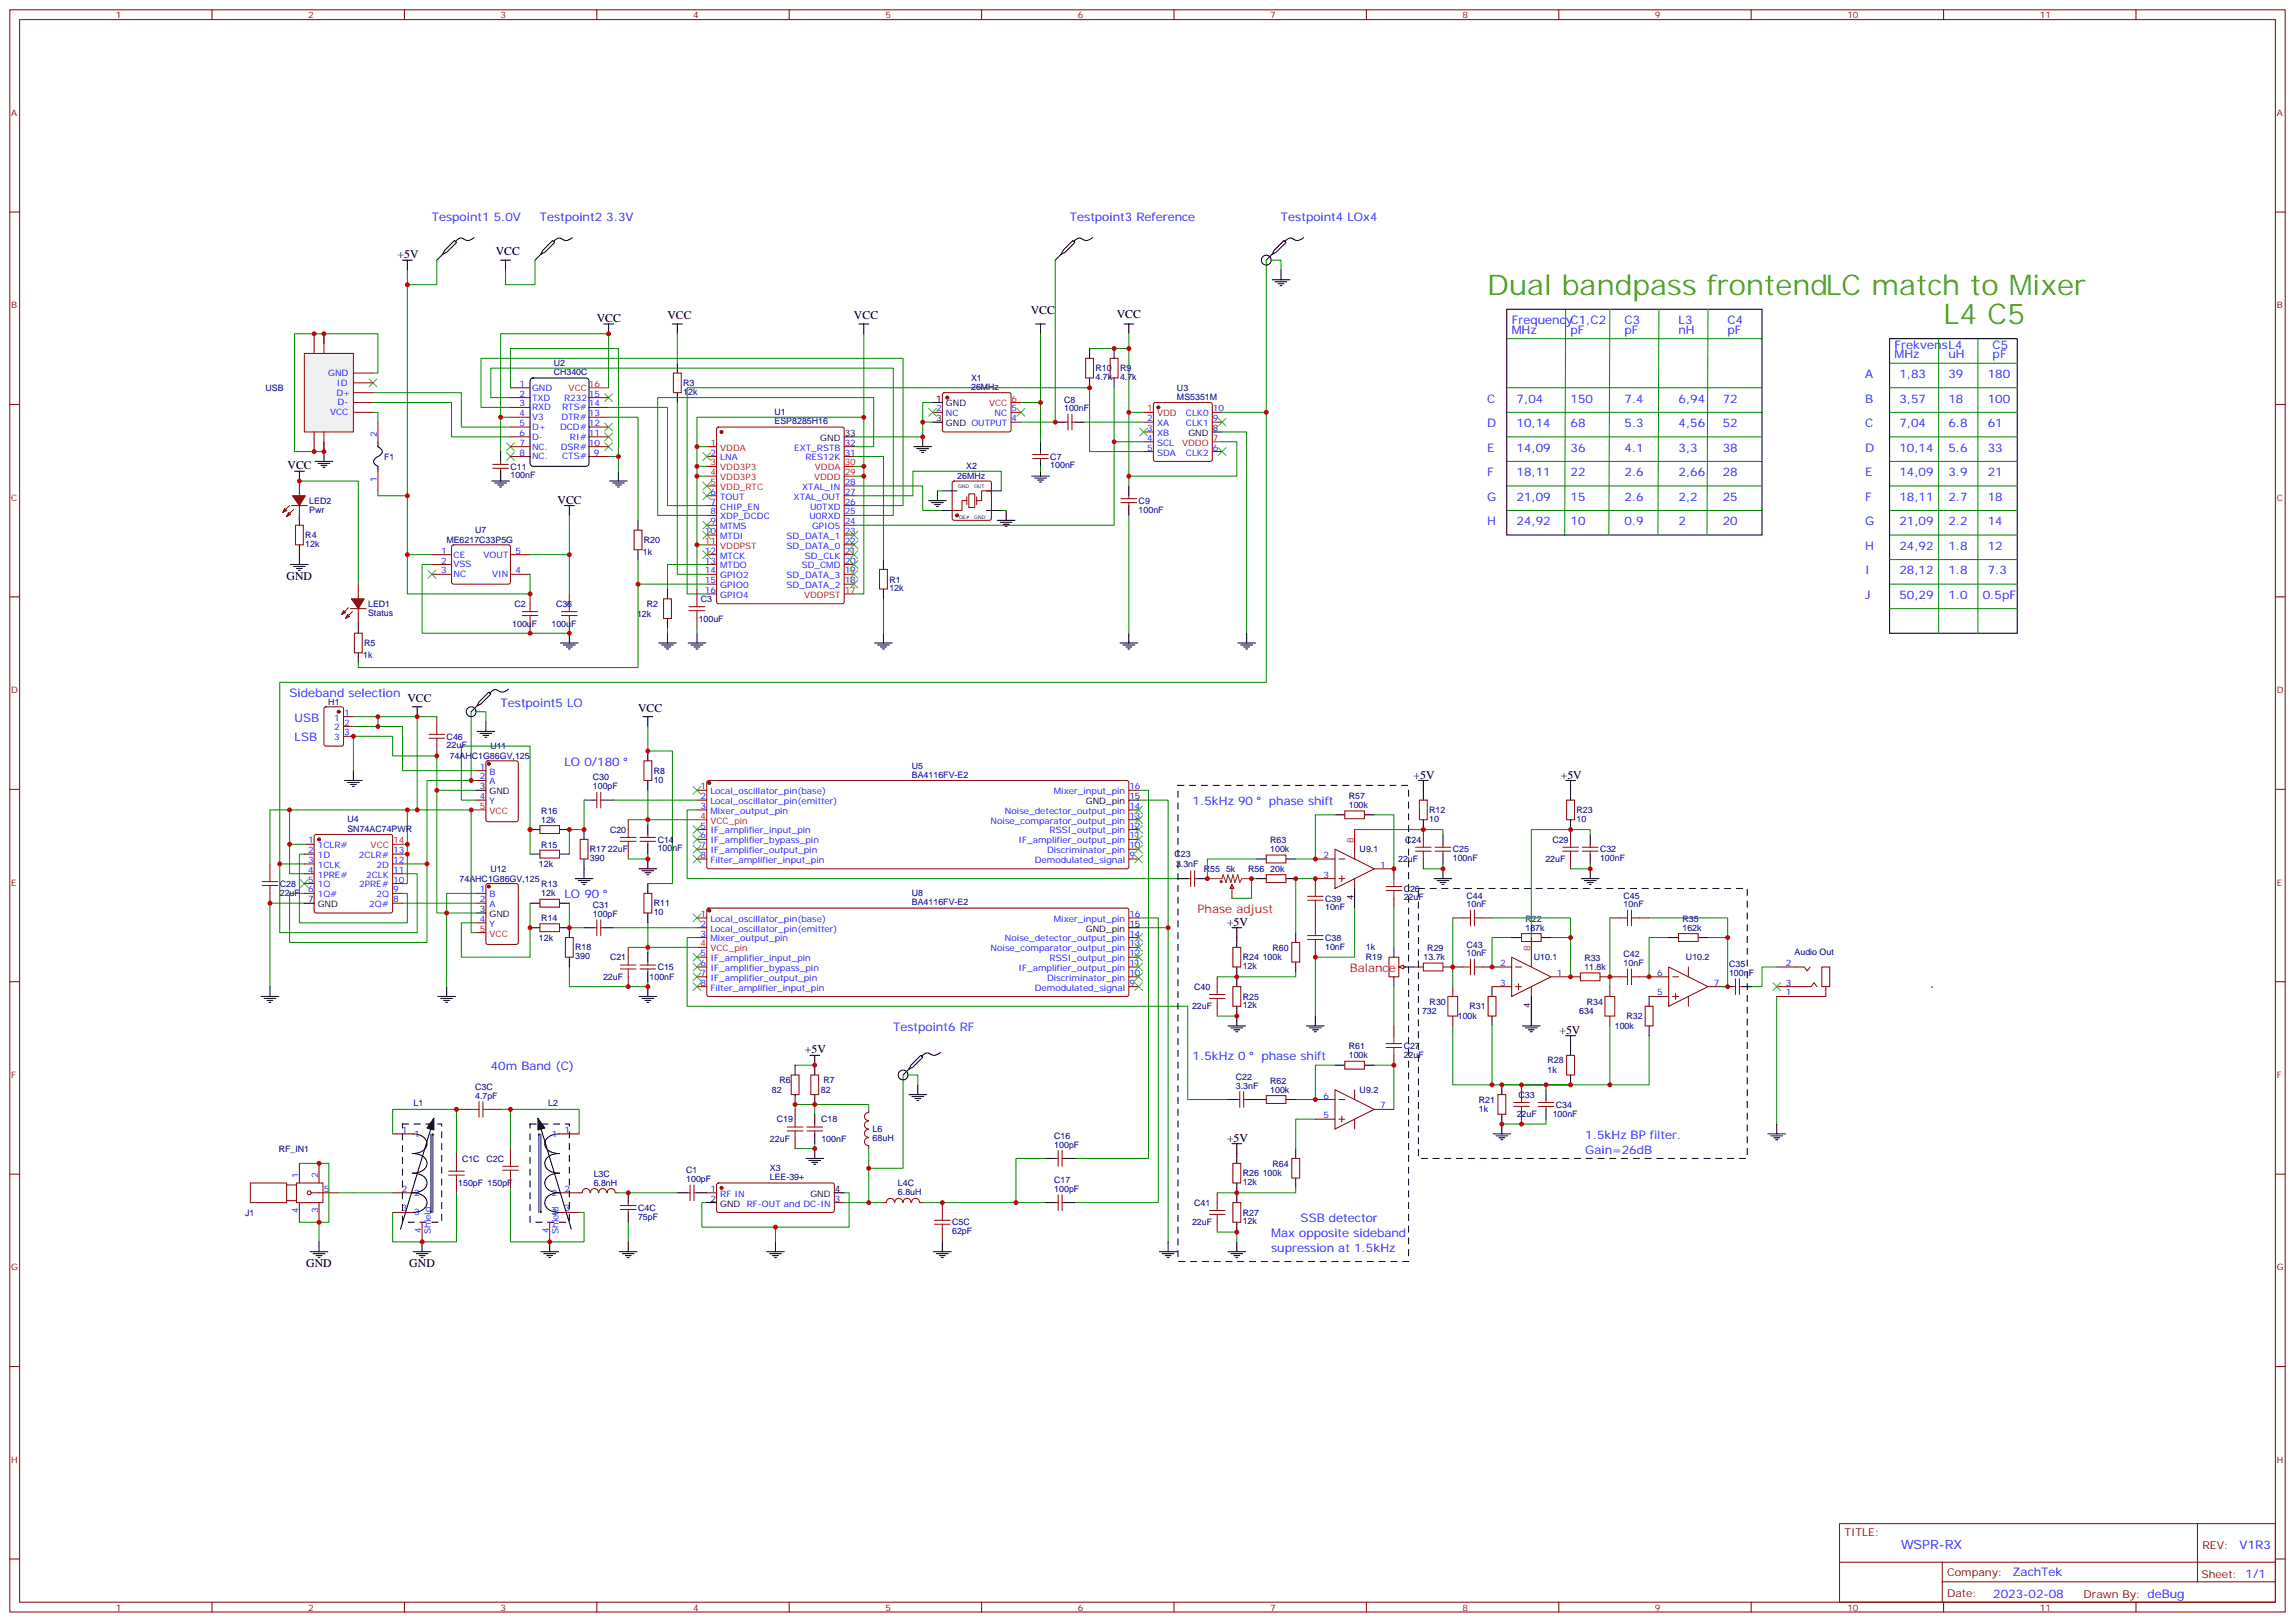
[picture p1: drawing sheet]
<svg xmlns="http://www.w3.org/2000/svg" width="825mm" height="583mm" viewBox="0 0 825 583" stroke-linecap="round" stroke-linejoin="round" font-family="sans-serif">
<defs><g id="words">
<g font-size="10.2" fill="#690">
<text x="534.5" y="105.8">Dual bandpass frontendLC match to Mixer</text>
<text x="698.5" y="116.4">L4 C5</text>
</g>
<text font-size="4.6" fill="#00f" x="683.2" y="556.5">WSPR-RX</text>
<g font-size="4.2" fill="#00f">
<text x="155.2" y="79.4">Tespoint1 5.0V</text>
<text x="194" y="79.4">Testpoint2 3.3V</text>
<text x="384.5" y="79.4">Testpoint3 Reference</text>
<text x="460.4" y="79.4">Testpoint4 LOx4</text>
<text x="543.3" y="119.9">MHz</text>
<text x="543.3" y="116.4">FrequencyC1,C2</text>
<text x="564.4" y="119.9">pF</text>
<text x="583.8" y="119.9">pF</text>
<text x="583.8" y="116.4">C3</text>
<text x="603.2" y="116.4">L3</text>
<text x="603.2" y="119.9">nH</text>
<text x="620.9" y="116.4">C4</text>
<text x="620.9" y="119.9">pF</text>
<text x="680.9" y="125.2">FrekvensL4</text>
<text x="716.1" y="125.2">C5</text>
<text x="680.9" y="128.8">MHz</text>
<text x="700.3" y="128.8">uH</text>
<text x="716.1" y="128.8">pF</text>
<text x="670.3" y="135.8">A</text>
<text x="682.6" y="135.8">1,83</text>
<text x="700.3" y="135.8">39</text>
<text x="714.4" y="135.8">180</text>
<text x="534.5" y="144.6">C</text>
<text x="545" y="144.6">7,04</text>
<text x="564.4" y="144.6">150</text>
<text x="583.8" y="144.6">7.4</text>
<text x="603.2" y="144.6">6,94</text>
<text x="619.1" y="144.6">72</text>
<text x="670.3" y="144.6">B</text>
<text x="682.6" y="144.6">3,57</text>
<text x="700.3" y="144.6">18</text>
<text x="714.4" y="144.6">100</text>
<text x="534.5" y="153.5">D</text>
<text x="545" y="153.5">10,14</text>
<text x="564.4" y="153.5">68</text>
<text x="583.8" y="153.5">5.3</text>
<text x="603.2" y="153.5">4,56</text>
<text x="619.1" y="153.5">52</text>
<text x="670.3" y="153.5">C</text>
<text x="682.6" y="153.5">7,04</text>
<text x="700.3" y="153.5">6.8</text>
<text x="714.4" y="153.5">61</text>
<text x="534.5" y="162.3">E</text>
<text x="545" y="162.3">14,09</text>
<text x="564.4" y="162.3">36</text>
<text x="583.8" y="162.3">4.1</text>
<text x="603.2" y="162.3">3,3</text>
<text x="619.1" y="162.3">38</text>
<text x="670.3" y="162.3">D</text>
<text x="682.6" y="162.3">10,14</text>
<text x="700.3" y="162.3">5.6</text>
<text x="714.4" y="162.3">33</text>
<text x="534.5" y="171.1">F</text>
<text x="545" y="171.1">18,11</text>
<text x="564.4" y="171.1">22</text>
<text x="583.8" y="171.1">2.6</text>
<text x="603.2" y="171.1">2,66</text>
<text x="619.1" y="171.1">28</text>
<text x="670.3" y="171.1">E</text>
<text x="682.6" y="171.1">14,09</text>
<text x="700.3" y="171.1">3.9</text>
<text x="714.4" y="171.1">21</text>
<text x="534.5" y="179.9">G</text>
<text x="545" y="179.9">21,09</text>
<text x="564.4" y="179.9">15</text>
<text x="583.8" y="179.9">2.6</text>
<text x="603.2" y="179.9">2,2</text>
<text x="619.1" y="179.9">25</text>
<text x="670.3" y="179.9">F</text>
<text x="682.6" y="179.9">18,11</text>
<text x="700.3" y="179.9">2.7</text>
<text x="714.4" y="179.9">18</text>
<text x="534.5" y="188.7">H</text>
<text x="545" y="188.7">24,92</text>
<text x="564.4" y="188.7">10</text>
<text x="583.8" y="188.7">0.9</text>
<text x="603.2" y="188.7">2</text>
<text x="619.1" y="188.7">20</text>
<text x="670.3" y="188.7">G</text>
<text x="682.6" y="188.7">21,09</text>
<text x="700.3" y="188.7">2.2</text>
<text x="714.4" y="188.7">14</text>
<text x="670.3" y="197.6">H</text>
<text x="682.6" y="197.6">24,92</text>
<text x="700.3" y="197.6">1.8</text>
<text x="714.4" y="197.6">12</text>
<text x="670.3" y="206.4">I</text>
<text x="682.6" y="206.4">28,12</text>
<text x="700.3" y="206.4">1.8</text>
<text x="714.4" y="206.4">7.3</text>
<text x="670.3" y="215.2">J</text>
<text x="682.6" y="215.2">50,29</text>
<text x="700.3" y="215.2">1.0</text>
<text x="712.6" y="215.2">0.5pF</text>
<text x="104.1" y="250.5">Sideband selection</text>
<text x="179.9" y="254">Testpoint5 LO</text>
<text x="105.8" y="259.3">USB</text>
<text x="105.8" y="266.3">LSB</text>
<text x="202.8" y="275.2">LO 0/180</text>
<text x="428.6" y="289.3">1.5kHz 90</text>
<text x="456" y="289.3">phase shift</text>
<text x="202.8" y="322.8">LO 90</text>
<text x="321" y="370.4">Testpoint6 RF</text>
<text x="428.6" y="381">1.5kHz 0</text>
<text x="453.3" y="381">phase shift</text>
<text x="176.4" y="384.5">40m Band (C)</text>
<text x="569.7" y="409.2">1.5kHz BP filter.</text>
<text x="569.7" y="414.5">Gain=26dB</text>
<text x="467.4" y="439.2">SSB detector</text>
<text x="456.8" y="444.5">Max opposite sideband</text>
<text x="456.8" y="449.8">supression at 1.5kHz</text>
<text x="804.9" y="556.8">V1R3</text>
<text x="723.3" y="566.3">ZachTek</text>
<text x="716.4" y="574.1">2023-02-08</text>
</g>
<g font-size="4.2">
<text x="142.9" y="92.8">+5V</text>
<text x="178.2" y="91.7">VCC</text>
<text x="370.4" y="112.9">VCC</text>
<text x="214.5" y="115.7">VCC</text>
<text x="239.9" y="114.7">VCC</text>
<text x="306.9" y="114.7">VCC</text>
<text x="401.3" y="114.3">VCC</text>
<text x="103.4" y="168.6">VCC</text>
<text x="200.4" y="181">VCC</text>
<text x="103" y="208.5">GND</text>
<text x="146.4" y="252.2">VCC</text>
<text x="229.3" y="255.8">VCC</text>
<text x="508" y="279.8">+5V</text>
<text x="560.9" y="279.8">+5V</text>
<text x="441" y="332.7">+5V</text>
<text x="560.4" y="371.5">+5V</text>
<text x="289.3" y="378.5">+5V</text>
<text x="441" y="410.3">+5V</text>
<text x="110.1" y="455.4">GND</text>
<text x="147.1" y="455.4">GND</text>
</g>
<g font-size="4.2" fill="#f00">
<text x="430.4" y="328.1">Phase adjust</text>
<text x="485.1" y="349.2">Balance</text>
</g>
<g font-size="3.9" fill="#800">
<text x="662.9" y="552.1">TITLE:</text>
<text x="791.5" y="556.8">REV:</text>
<text x="699.8" y="566.3">Company:</text>
<text x="791.1" y="566.9">Sheet: 1/1</text>
<text x="699.8" y="574">Date:</text>
<text x="748.8" y="574.1">Drawn By: deBug</text>
</g>
<g font-size="3.2" fill="#800">
<text x="41.6" y="6.5">1</text>
<text x="110.8" y="6.5">2</text>
<text x="179.9" y="6.5">3</text>
<text x="249.1" y="6.5">4</text>
<text x="318.2" y="6.5">5</text>
<text x="387.3" y="6.5">6</text>
<text x="456.5" y="6.5">7</text>
<text x="525.6" y="6.5">8</text>
<text x="594.8" y="6.5">9</text>
<text x="663.9" y="6.5">10</text>
<text x="733.1" y="6.5">11</text>
<text x="4.1" y="41.6">A</text>
<text x="818.3" y="41.6">A</text>
<text x="4.1" y="110.8">B</text>
<text x="818.3" y="110.8">B</text>
<text x="4.1" y="179.9">C</text>
<text x="818.3" y="179.9">C</text>
<text x="4.1" y="249.1">D</text>
<text x="818.3" y="249.1">D</text>
<text x="4.1" y="318.2">E</text>
<text x="818.3" y="318.2">E</text>
<text x="4.1" y="387.3">F</text>
<text x="818.3" y="387.3">F</text>
<text x="4.1" y="456.5">G</text>
<text x="818.3" y="456.5">G</text>
<text x="4.1" y="525.6">H</text>
<text x="818.3" y="525.6">H</text>
<text x="41.6" y="578.7">1</text>
<text x="110.8" y="578.7">2</text>
<text x="179.9" y="578.7">3</text>
<text x="249.1" y="578.7">4</text>
<text x="318.2" y="578.7">5</text>
<text x="387.3" y="578.7">6</text>
<text x="456.5" y="578.7">7</text>
<text x="525.6" y="578.7">8</text>
<text x="594.8" y="578.7">9</text>
<text x="663.9" y="578.7">10</text>
<text x="733.1" y="578.7">11</text>
</g>
<g font-size="3.2" fill="#000080">
<text x="199" y="131.5">U2</text>
<text x="199" y="134.8">CH340C</text>
<text x="349" y="136.8">X1</text>
<text x="393.7" y="136.6">4.7k</text>
<text x="393.7" y="133.5">R10</text>
<text x="402.5" y="136.6">4.7k</text>
<text x="402.5" y="133.5">R9</text>
<text x="95.4" y="140.5">USB</text>
<text x="245.5" y="141.9">12k</text>
<text x="245.5" y="138.8">R3</text>
<text x="349" y="140.1">26MHz</text>
<text x="423" y="143.6">MS5351M</text>
<text x="423" y="140.4">U3</text>
<text x="278.4" y="149.2">U1</text>
<text x="382.4" y="147.8">100nF</text>
<text x="382.4" y="144.7">C8</text>
<text x="278.4" y="152.4">ESP8285H16</text>
<text x="138.1" y="165.2">F1</text>
<text x="377.5" y="165.2">C7</text>
<text x="183.4" y="171.9">100nF</text>
<text x="183.4" y="168.7">C11</text>
<text x="344" y="172.2">26MHz</text>
<text x="347.2" y="168.7">X2</text>
<text x="377.5" y="168.3">100nF</text>
<text x="111.1" y="184.2">Pwr</text>
<text x="111.1" y="181.1">LED2</text>
<text x="409.2" y="184.2">100nF</text>
<text x="409.2" y="181.1">C9</text>
<text x="170.8" y="191.6">U7</text>
<text x="109.7" y="196.6">12k</text>
<text x="109.7" y="193.4">R4</text>
<text x="160.4" y="195.1">ME6217C33P5G</text>
<text x="231.4" y="195.2">R20</text>
<text x="231.1" y="199.3">1k</text>
<text x="319.6" y="209.3">R1</text>
<text x="319.6" y="212.4">12k</text>
<text x="132.3" y="221.3">Status</text>
<text x="132.3" y="218.1">LED1</text>
<text x="184.9" y="218.1">C2</text>
<text x="199.8" y="218.1">C36</text>
<text x="228.9" y="221.6">12k</text>
<text x="232.5" y="218.1">R2</text>
<text x="251.9" y="216.4">C3</text>
<text x="184.1" y="225.1">100uF</text>
<text x="198.2" y="225.1">100uF</text>
<text x="251.1" y="223.4">100uF</text>
<text x="130.9" y="232.2">R5</text>
<text x="130.5" y="236.4">1k</text>
<text x="118" y="253.4">H1</text>
<text x="160.5" y="268.9">22uF</text>
<text x="160.5" y="265.8">C46</text>
<text x="176.2" y="269.1">U11</text>
<text x="161.6" y="272.8">74AHC1G86GV,125</text>
<text x="213.1" y="280.4">C30</text>
<text x="234.9" y="281.3">10</text>
<text x="234.9" y="278.1">R8</text>
<text x="327.7" y="279.4">BA4116FV-E2</text>
<text x="327.7" y="276.2">U5</text>
<text x="213.1" y="283.6">100pF</text>
<text x="484.7" y="287.2">R57</text>
<text x="194.5" y="292.4">R16</text>
<text x="484.7" y="290.3">100k</text>
<text x="513.6" y="292.2">R12</text>
<text x="566.6" y="292.2">R23</text>
<text x="124.9" y="298.8">SN74AC74PWR</text>
<text x="124.9" y="295.5">U4</text>
<text x="194.5" y="295.6">12k</text>
<text x="219.2" y="299.2">C20</text>
<text x="513.6" y="295.4">10</text>
<text x="566.6" y="295.4">10</text>
<text x="194.5" y="304.6">R15</text>
<text x="236.4" y="305.9">100nF</text>
<text x="236.4" y="302.8">C14</text>
<text x="456.5" y="303">R63</text>
<text x="505" y="302.8">C24</text>
<text x="557.9" y="302.8">C29</text>
<text x="193.7" y="311.6">12k</text>
<text x="212" y="309.5">390</text>
<text x="212" y="306.3">R17</text>
<text x="218.5" y="306.3">22uF</text>
<text x="422.1" y="308.1">C23</text>
<text x="422.7" y="311.6">3.3nF</text>
<text x="456.5" y="306.2">100k</text>
<text x="488.6" y="306.3">U9.1</text>
<text x="502.5" y="309.8">22uF</text>
<text x="522.1" y="309.5">100nF</text>
<text x="522.1" y="306.3">C25</text>
<text x="555.4" y="309.8">22uF</text>
<text x="575" y="309.5">100nF</text>
<text x="575" y="306.3">C32</text>
<text x="165.2" y="316.9">74AHC1G86GV,125</text>
<text x="176.2" y="313.3">U12</text>
<text x="432.7" y="313.4">R55</text>
<text x="440.6" y="313.3">5k</text>
<text x="448.5" y="313.4">R56</text>
<text x="456.5" y="313.3">20k</text>
<text x="100.5" y="321.8">22uF</text>
<text x="100.5" y="318.7">C28</text>
<text x="194.5" y="322.1">12k</text>
<text x="194.5" y="318.9">R13</text>
<text x="327.7" y="322.1">U8</text>
<text x="476.2" y="324">C39</text>
<text x="504.5" y="323.6">22uF</text>
<text x="504.5" y="320.4">C26</text>
<text x="527.1" y="322.9">C44</text>
<text x="583.5" y="322.9">C45</text>
<text x="213.1" y="329.5">100pF</text>
<text x="213.1" y="326.3">C31</text>
<text x="234.9" y="328.9">10</text>
<text x="234.9" y="325.7">R11</text>
<text x="327.7" y="325.3">BA4116FV-E2</text>
<text x="476.2" y="327.1">10nF</text>
<text x="527.1" y="326">10nF</text>
<text x="583.5" y="326">10nF</text>
<text x="194.5" y="331">R14</text>
<text x="548.2" y="334.4">187k</text>
<text x="548.2" y="331.3">R22</text>
<text x="604.7" y="334.4">162k</text>
<text x="604.7" y="331.3">R35</text>
<text x="193.7" y="338.1">12k</text>
<text x="206.7" y="341.5">R18</text>
<text x="457.4" y="341.6">R60</text>
<text x="476.2" y="341.2">10nF</text>
<text x="476.2" y="338.1">C38</text>
<text x="490.9" y="341.5">1k</text>
<text x="513" y="341.8">R29</text>
<text x="527.1" y="340.5">C43</text>
<text x="206.7" y="344.8">390</text>
<text x="219.2" y="345.1">C21</text>
<text x="446.6" y="345.1">R24</text>
<text x="453.8" y="345.1">100k</text>
<text x="490.9" y="345.1">R19</text>
<text x="511.6" y="345.1">13.7k</text>
<text x="527.1" y="343.6">10nF</text>
<text x="551.2" y="345.1">U10.1</text>
<text x="569.4" y="345.4">R33</text>
<text x="583.5" y="347.1">10nF</text>
<text x="583.5" y="344">C42</text>
<text x="605.9" y="345.1">U10.2</text>
<text x="621.4" y="347.5">C35</text>
<text x="645" y="343.3">Audio Out</text>
<text x="216.7" y="352.1">22uF</text>
<text x="233.5" y="352.2">100nF</text>
<text x="236.4" y="348.6">C15</text>
<text x="446.6" y="348.3">12k</text>
<text x="569.4" y="348.5">11.8k</text>
<text x="621.4" y="350.7">100nF</text>
<text x="429.1" y="355.7">C40</text>
<text x="446.6" y="359.2">R25</text>
<text x="428.4" y="362.7">22uF</text>
<text x="446.6" y="362.4">12k</text>
<text x="511.1" y="364.5">732</text>
<text x="513.8" y="361">R30</text>
<text x="528.1" y="362.7">R31</text>
<text x="567.5" y="364.5">634</text>
<text x="570.2" y="361">R34</text>
<text x="523.9" y="366.3">100k</text>
<text x="580.4" y="369.8">100k</text>
<text x="584.6" y="366.3">R32</text>
<text x="484.7" y="377.1">R61</text>
<text x="504.5" y="376.9">C27</text>
<text x="484.7" y="380.3">100k</text>
<text x="504.5" y="380">22uF</text>
<text x="556.1" y="382.1">R28</text>
<text x="280.1" y="389.2">R6</text>
<text x="296" y="389.2">R7</text>
<text x="444.2" y="388.1">C22</text>
<text x="456.5" y="389.5">R62</text>
<text x="556.2" y="385.7">1k</text>
<text x="170.8" y="394.8">4.7pF</text>
<text x="170.8" y="391.5">C3C</text>
<text x="277.4" y="392.7">82</text>
<text x="295" y="392.7">82</text>
<text x="444.2" y="391.2">3.3nF</text>
<text x="456.5" y="392.6">100k</text>
<text x="488.6" y="392.7">U9.2</text>
<text x="545.8" y="394.5">C33</text>
<text x="148.7" y="397.5">L1</text>
<text x="197.1" y="397.5">L2</text>
<text x="531.4" y="396.2">R21</text>
<text x="531.5" y="399.8">1k</text>
<text x="545.1" y="401.5">22uF</text>
<text x="558" y="401.5">100nF</text>
<text x="559.2" y="398">C34</text>
<text x="279.2" y="403.3">C19</text>
<text x="295.1" y="403.3">C18</text>
<text x="313.6" y="406.8">L6</text>
<text x="100.2" y="413.9">RF_IN1</text>
<text x="276.7" y="410.4">22uF</text>
<text x="295.2" y="410.4">100nF</text>
<text x="313.6" y="410.1">68uH</text>
<text x="378.9" y="412.4">100pF</text>
<text x="378.9" y="409.2">C16</text>
<text x="166" y="417.5">C1C</text>
<text x="174.9" y="417.5">C2C</text>
<text x="457.4" y="419.2">R64</text>
<text x="213.4" y="422.8">L3C</text>
<text x="246.6" y="424.7">100pF</text>
<text x="246.6" y="421.5">C1</text>
<text x="276.6" y="424">LEE-39+</text>
<text x="276.6" y="420.8">X3</text>
<text x="378.9" y="425">C17</text>
<text x="446.6" y="425.9">12k</text>
<text x="446.6" y="422.7">R26</text>
<text x="453.8" y="422.7">100k</text>
<text x="164.7" y="426.3">150pF 150pF</text>
<text x="213.4" y="426">6.8nH</text>
<text x="322.7" y="429.6">6.8uH</text>
<text x="322.7" y="426.3">L4C</text>
<text x="378.9" y="428.3">100pF</text>
<text x="88.1" y="436.8">J1</text>
<text x="229.3" y="435">C4C</text>
<text x="429.1" y="433.3">C41</text>
<text x="446.6" y="436.8">R27</text>
<text x="229.3" y="438.3">75pF</text>
<text x="342.2" y="443.5">62pF</text>
<text x="342.2" y="440.4">C5C</text>
<text x="428.4" y="440.3">22uF</text>
<text x="446.6" y="440">12k</text>
</g>
<g font-size="3.2" fill="#00f">
<text x="118" y="135.1">GND</text>
<text x="120.9" y="142.2">D+</text>
<text x="121.1" y="138.6">ID</text>
<text x="186.7" y="142.5">2</text>
<text x="186.7" y="139">1</text>
<text x="191.2" y="143.9">TXD</text>
<text x="191.2" y="140.4">GND</text>
<text x="202.7" y="143.9">R232</text>
<text x="211.7" y="142.5">15</text>
<text x="118.6" y="149.2">VCC</text>
<text x="121.3" y="145.7">D-</text>
<text x="186.7" y="149.6">4</text>
<text x="186.7" y="146">3</text>
<text x="191.2" y="147.5">RXD</text>
<text x="202" y="147.5">RTS#</text>
<text x="211.7" y="146">14</text>
<text x="211.7" y="149.6">13</text>
<text x="336.5" y="147.8">2</text>
<text x="340" y="149.6">NC</text>
<text x="357.5" y="149.6">NC</text>
<text x="363.5" y="147.8">5</text>
<text x="426.2" y="149.6">CLK0</text>
<text x="435.9" y="147.8">10</text>
<text x="186.7" y="153.1">5</text>
<text x="191.2" y="154.5">D+</text>
<text x="191.2" y="151">V3</text>
<text x="201.3" y="154.5">DCD#</text>
<text x="201.8" y="151">DTR#</text>
<text x="211.7" y="153.1">12</text>
<text x="363.5" y="151.3">4</text>
<text x="412.3" y="151.3">2</text>
<text x="412.3" y="154.9">3</text>
<text x="415.8" y="153.1">XA</text>
<text x="426.2" y="153.1">CLK1</text>
<text x="435.9" y="151.3">9</text>
<text x="135.5" y="157" transform="rotate(-90 135.5 157)">2</text>
<text x="186.7" y="160.2">7</text>
<text x="186.7" y="156.6">6</text>
<text x="191.2" y="161.6">NC.</text>
<text x="191.2" y="158">D-</text>
<text x="201.5" y="161.6">DSR#</text>
<text x="204.8" y="158">RI#</text>
<text x="211.7" y="156.6">11</text>
<text x="211.7" y="160.2">10</text>
<text x="285.4" y="161.9">EXT_RSTB</text>
<text x="303.6" y="160.2">32</text>
<text x="412.3" y="158.4">4</text>
<text x="412.3" y="161.9">5</text>
<text x="415.8" y="156.6">XB</text>
<text x="415.8" y="160.2">SCL</text>
<text x="435.9" y="161.9">6</text>
<text x="186.7" y="163.7">8</text>
<text x="191.2" y="165.1">NC.</text>
<text x="202" y="165.1">CTS#</text>
<text x="213.4" y="163.7">9</text>
<text x="255.3" y="163.7">2</text>
<text x="258.8" y="165.5">LNA</text>
<text x="289.5" y="165.5">RES12K</text>
<text x="303.6" y="163.7">31</text>
<text x="415.8" y="163.7">SDA</text>
<text x="426.2" y="163.7">CLK2</text>
<text x="135.5" y="173.1" transform="rotate(-90 135.5 173.1)">1</text>
<text x="255.3" y="177.8">6</text>
<text x="258.8" y="179.6">TOUT</text>
<text x="285.2" y="179.6">XTAL_OUT</text>
<text x="288.3" y="176">XTAL_IN</text>
<text x="303.6" y="174.3">28</text>
<text x="303.6" y="177.8">27</text>
<text x="255.3" y="184.9">8</text>
<text x="255.3" y="181.3">7</text>
<text x="258.8" y="183.1">CHIP_EN</text>
<text x="291.2" y="183.1">U0TXD</text>
<text x="303.6" y="181.3">26</text>
<text x="303.6" y="184.9">25</text>
<text x="253.3" y="191.9">10</text>
<text x="255.3" y="188.4">9</text>
<text x="258.8" y="190.1">MTMS</text>
<text x="258.8" y="186.6">XDP_DCDC</text>
<text x="290.9" y="186.6">U0RXD</text>
<text x="291.9" y="190.1">GPIO5</text>
<text x="303.6" y="188.4">24</text>
<text x="303.6" y="191.9">23</text>
<text x="258.8" y="193.7">MTDI</text>
<text x="282.7" y="193.7">SD_DATA_1</text>
<text x="282.7" y="197.2">SD_DATA_0</text>
<text x="303.6" y="195.4">22</text>
<text x="158.5" y="199">1</text>
<text x="158.5" y="202.5">2</text>
<text x="163" y="200.4">CE</text>
<text x="163" y="203.9">VSS</text>
<text x="173.8" y="200.4">VOUT</text>
<text x="185.2" y="199">5</text>
<text x="253.3" y="202.5">13</text>
<text x="253.3" y="199">12</text>
<text x="258.8" y="200.7">MTCK</text>
<text x="289.3" y="200.7">SD_CLK</text>
<text x="303.6" y="199">21</text>
<text x="303.6" y="202.5">20</text>
<text x="158.5" y="206">3</text>
<text x="163" y="207.4">NC</text>
<text x="176.9" y="207.4">VIN</text>
<text x="185.2" y="206">4</text>
<text x="253.3" y="209.5">15</text>
<text x="253.3" y="206">14</text>
<text x="258.8" y="207.8">GPIO2</text>
<text x="258.8" y="204.3">MTDO</text>
<text x="282.7" y="207.8">SD_DATA_3</text>
<text x="288.1" y="204.3">SD_CMD</text>
<text x="303.6" y="206">19</text>
<text x="303.6" y="209.5">18</text>
<text x="253.3" y="213.1">16</text>
<text x="258.8" y="214.8">GPIO4</text>
<text x="258.8" y="211.3">GPIO0</text>
<text x="282.7" y="211.3">SD_DATA_2</text>
<text x="123.6" y="257.2">1</text>
<text x="120.2" y="258.9">1</text>
<text x="120.2" y="262.5">2</text>
<text x="123.6" y="260.7">2</text>
<text x="120.2" y="266">3</text>
<text x="123.6" y="264.2">3</text>
<text x="172.4" y="276.6">1</text>
<text x="172.4" y="280.1">2</text>
<text x="175.9" y="278.3">B</text>
<text x="175.9" y="281.9">A</text>
<text x="172.4" y="287.2">4</text>
<text x="251.8" y="283.6">1</text>
<text x="251.8" y="287.2">2</text>
<text x="255.3" y="285.4">Local_oscillator_pin(base)</text>
<text x="378.7" y="285.4">Mixer_input_pin</text>
<text x="405.9" y="283.6">16</text>
<text x="175.9" y="288.9">Y</text>
<text x="251.8" y="290.7">3</text>
<text x="255.3" y="288.9">Local_oscillator_pin(emitter)</text>
<text x="255.3" y="292.5">Mixer_output_pin</text>
<text x="361.2" y="292.5">Noise_detector_output_pin</text>
<text x="405.9" y="290.7">14</text>
<text x="251.8" y="297.7">5</text>
<text x="255.3" y="299.5">IF_amplifier_input_pin</text>
<text x="356" y="296">Noise_comparator_output_pin</text>
<text x="377.2" y="299.5">RSSI_output_pin</text>
<text x="405.9" y="297.7">12</text>
<text x="405.9" y="294.2">13</text>
<text x="110.7" y="303">1</text>
<text x="114.2" y="304.8">1CLR#</text>
<text x="251.8" y="301.3">6</text>
<text x="251.8" y="304.8">7</text>
<text x="255.3" y="303">IF_amplifier_bypass_pin</text>
<text x="366" y="303">IF_amplifier_output_pin</text>
<text x="405.9" y="304.8">10</text>
<text x="405.9" y="301.3">11</text>
<text x="110.7" y="306.6">2</text>
<text x="110.7" y="310.1">3</text>
<text x="114.2" y="308.3">1D</text>
<text x="114.2" y="311.9">1CLK</text>
<text x="129" y="308.3">2CLR#</text>
<text x="135.3" y="311.9">2D</text>
<text x="141.3" y="310.1">12</text>
<text x="141.3" y="306.6">13</text>
<text x="251.8" y="308.3">8</text>
<text x="255.3" y="306.6">IF_amplifier_output_pin</text>
<text x="255.3" y="310.1">Filter_amplifier_input_pin</text>
<text x="371.9" y="310.1">Demodulated_signal</text>
<text x="376.3" y="306.6">Discriminator_pin</text>
<text x="405.9" y="308.3">9</text>
<text x="475.6" y="308.3">2</text>
<text x="496" y="311.9">1</text>
<text x="110.7" y="313.6">4</text>
<text x="110.7" y="317.1">5</text>
<text x="114.2" y="315.4">1PRE#</text>
<text x="131.6" y="315.4">2CLK</text>
<text x="141.3" y="317.1">10</text>
<text x="141.3" y="313.6">11</text>
<text x="475.6" y="315.4">3</text>
<text x="110.7" y="320.7">6</text>
<text x="114.2" y="318.9">1Q</text>
<text x="114.2" y="322.4">1Q#</text>
<text x="129.1" y="318.9">2PRE#</text>
<text x="135.3" y="322.4">2Q</text>
<text x="141.3" y="320.7">9</text>
<text x="172.4" y="320.7">1</text>
<text x="175.9" y="322.4">B</text>
<text x="132.7" y="326">2Q#</text>
<text x="141.3" y="324.2">8</text>
<text x="172.4" y="324.2">2</text>
<text x="175.9" y="326">A</text>
<text x="251.8" y="329.5">1</text>
<text x="405.9" y="329.5">16</text>
<text x="172.4" y="331.3">4</text>
<text x="175.9" y="333">Y</text>
<text x="251.8" y="333">2</text>
<text x="255.3" y="331.3">Local_oscillator_pin(base)</text>
<text x="255.3" y="334.8">Local_oscillator_pin(emitter)</text>
<text x="378.7" y="331.3">Mixer_input_pin</text>
<text x="251.8" y="336.5">3</text>
<text x="255.3" y="338.3">Mixer_output_pin</text>
<text x="356" y="341.8">Noise_comparator_output_pin</text>
<text x="361.2" y="338.3">Noise_detector_output_pin</text>
<text x="405.9" y="340.1">13</text>
<text x="405.9" y="336.5">14</text>
<text x="251.8" y="343.6">5</text>
<text x="251.8" y="347.1">6</text>
<text x="255.3" y="345.4">IF_amplifier_input_pin</text>
<text x="377.2" y="345.4">RSSI_output_pin</text>
<text x="405.9" y="347.1">11</text>
<text x="405.9" y="343.6">12</text>
<text x="539.1" y="347.1">2</text>
<text x="641.8" y="347.1">2</text>
<text x="251.8" y="350.7">7</text>
<text x="255.3" y="348.9">IF_amplifier_bypass_pin</text>
<text x="255.3" y="352.4">IF_amplifier_output_pin</text>
<text x="366" y="348.9">IF_amplifier_output_pin</text>
<text x="376.3" y="352.4">Discriminator_pin</text>
<text x="405.9" y="350.7">10</text>
<text x="559.5" y="350.7">1</text>
<text x="595.6" y="350.7">6</text>
<text x="251.8" y="354.2">8</text>
<text x="255.3" y="356">Filter_amplifier_input_pin</text>
<text x="371.9" y="356">Demodulated_signal</text>
<text x="405.9" y="354.2">9</text>
<text x="539.1" y="354.2">3</text>
<text x="595.6" y="357.7">5</text>
<text x="615.9" y="354.2">7</text>
<text x="641.8" y="357.7">1</text>
<text x="641.8" y="354.2">3</text>
<text x="475.6" y="394.8">6</text>
<text x="475.6" y="401.8">5</text>
<text x="496" y="398.3">7</text>
<text x="144.4" y="407.1">1</text>
<text x="202.8" y="407.1">1</text>
<text x="148.9" y="408.5">1</text>
<text x="198.4" y="408.5">1</text>
<text x="107.2" y="423.3" transform="rotate(-90 107.2 423.3)">1</text>
<text x="114.3" y="423.3" transform="rotate(-90 114.3 423.3)">2</text>
<text x="116.4" y="428.3">5</text>
<text x="144.4" y="428.3">2</text>
<text x="148.9" y="429.7">2</text>
<text x="198.4" y="429.7">2</text>
<text x="202.8" y="428.3">2</text>
<text x="255.3" y="428.3">1</text>
<text x="258.8" y="430">RF IN</text>
<text x="300" y="431.8">3</text>
<text x="107.2" y="435.9" transform="rotate(-90 107.2 435.9)">4</text>
<text x="114.3" y="435.9" transform="rotate(-90 114.3 435.9)">3</text>
<text x="144.4" y="435.3">3</text>
<text x="148.9" y="436.7">3</text>
<text x="198.4" y="436.7">3</text>
<text x="202.8" y="435.3">3</text>
<text x="268.4" y="433.6">RF-OUT and DC-IN</text>
<text x="151.3" y="443" transform="rotate(-90 151.3 443)">4</text>
<text x="154.9" y="443.4" transform="rotate(-90 154.9 443.4)">Shield</text>
<text x="197.2" y="443" transform="rotate(-90 197.2 443)">4</text>
<text x="200.7" y="443.4" transform="rotate(-90 200.7 443.4)">Shield</text>
</g>
<g font-size="3.2" fill="#f00">
<text x="204.4" y="140.4">VCC</text>
<text x="211.7" y="139">16</text>
<text x="355.5" y="146">VCC</text>
<text x="363.5" y="144.3">6</text>
<text x="412.3" y="147.8">1</text>
<text x="415.8" y="149.6">VDD</text>
<text x="255.3" y="160.2">1</text>
<text x="258.8" y="161.9">VDDA</text>
<text x="424.8" y="160.2">VDDO</text>
<text x="435.9" y="158.4">7</text>
<text x="255.3" y="167.2">3</text>
<text x="303.6" y="167.2">30</text>
<text x="255.3" y="170.7">4</text>
<text x="258.8" y="172.5">VDD3P3</text>
<text x="258.8" y="169">VDD3P3</text>
<text x="292.6" y="172.5">VDDD</text>
<text x="292.9" y="169">VDDA</text>
<text x="303.6" y="170.7">29</text>
<text x="255.3" y="174.3">5</text>
<text x="258.8" y="176">VDD_RTC</text>
<text x="253.3" y="195.4">11</text>
<text x="258.8" y="197.2">VDDPST</text>
<text x="289" y="214.8">VDDPST</text>
<text x="303.6" y="213.1">17</text>
<text x="172.4" y="290.7">5</text>
<text x="175.9" y="292.5">VCC</text>
<text x="251.8" y="294.2">4</text>
<text x="255.3" y="296">VCC_pin</text>
<text x="133.2" y="304.8">VCC</text>
<text x="141.3" y="303">14</text>
<text x="486.5" y="303" transform="rotate(-90 486.5 303)">8</text>
<text x="172.4" y="334.8">5</text>
<text x="175.9" y="336.5">VCC</text>
<text x="251.8" y="340.1">4</text>
<text x="255.3" y="341.8">VCC_pin</text>
<text x="550" y="341.8" transform="rotate(-90 550 341.8)">8</text>
</g>
<g font-size="3.2">
<text x="336.5" y="144.3">1</text>
<text x="340" y="146">GND</text>
<text x="336.5" y="151.3">3</text>
<text x="340" y="153.1">GND OUTPUT</text>
<text x="435.9" y="154.9">8</text>
<text x="294.8" y="158.4">GND</text>
<text x="303.6" y="156.6">33</text>
<text x="427.1" y="156.6">GND</text>
<text x="172.4" y="283.6">3</text>
<text x="175.9" y="285.4">GND</text>
<text x="405.9" y="287.2">15</text>
<text x="390.2" y="288.9">GND_pin</text>
<text x="486.5" y="323.4" transform="rotate(-90 486.5 323.4)">4</text>
<text x="110.7" y="324.2">7</text>
<text x="114.2" y="326">GND</text>
<text x="172.4" y="327.7">3</text>
<text x="175.9" y="329.5">GND</text>
<text x="390.2" y="334.8">GND_pin</text>
<text x="405.9" y="333">15</text>
<text x="550" y="362.2" transform="rotate(-90 550 362.2)">4</text>
<text x="255.3" y="431.8">2</text>
<text x="291.3" y="430">GND</text>
<text x="300" y="428.3">4</text>
<text x="258.8" y="433.6">GND</text>
</g>
<g font-size="1.8">
<text x="344.3" y="175.3">GND</text>
<text x="350.1" y="175.3">OUT</text>
<text x="344.7" y="186.6">OE#</text>
<text x="350.1" y="186.6">GND</text>
</g>
</g></defs>
<g fill="none" stroke="#000" stroke-width=".36">
<path d="M144.6 93.5h3.6M146.4 93.5v3.5M217 116.4h3.5M218.7 116.4v3.5M241.7 116.4h3.5M243.4 116.4v3.5M372.2 116.4h3.5M373.9 116.4v3.5M403.9 116.4h3.6M405.7 116.4v3.5M190.7 136.3l.9-.5h19l.9 .5 .2 .6v29.6l-.5 .9-.6 .2h-19l-.9-.5-.2-.6v-29.6zM243.4 130.5v3.6"/>
<path d="M391.6 125.2v3.6M391.6 135.8v3.5M400.4 125.2v3.6M400.4 135.8v3.5M243.4 141.1v3.5M303.4 157h3.5M331.6 157v3.5M335.1 151.7h3.6M335.1 144.6h3.6M373.9 158.8v3.5M379.2 151.7h3.6M386.3 151.7h3.5"/>
<path d="M435.7 155.2h3.5M105.8 169.3h3.6M107.6 169.3v3.6M113.2 165.8h6.4M114.3 166.5h4.2M115.4 167.2h2.1M116.1 167.9h.7M116.4 162.3v3.5M176.7 172.9h6.4M177.8 173.6h4.2M178.9 174.3h2.1M179.6 175h.7"/>
<path d="M179.9 162.3v3.5M179.9 169.3v3.6M219.1 172.9h6.3M220.1 173.6h4.3M221.2 174.3h2.1M221.9 175h.7M222.2 169.3v3.6M328.4 160.5h6.4M329.5 161.2h4.2M330.6 161.9h2.1M331.3 162.6h.7M333.7 179.9h6.4"/>
<path d="M336.9 176.4v3.5M338.7 176.4h5.3M354.5 176.4h5.3M370.8 171.1h6.3M371.8 171.8h4.3M372.9 172.5h2.1M373.6 173.2h.7M373.9 165.8v5.3M405.7 174.6v3.6M107.6 185.2v3.5M107.6 195.8v7M334.8 180.6h4.2"/>
<path d="M335.8 181.3h2.2M336.5 182h.8M338.7 183.4h5.3M354.5 183.4h5.3M358.4 187h6.4M359.5 187.7h4.2M360.5 188.4h2.2M361.2 189.1h.7M361.6 183.4v3.6M405.7 181.7v3.5M104.4 202.8h6.4M105.5 203.6h4.2"/>
<path d="M106.5 204.3h2.2M107.2 205h.7M239.9 211.7v3.5M317.5 201.1v3.5M317.5 211.7v3.5M128.8 224v3.5M128.8 234.6v3.5M236.7 231.1h6.4M237.8 231.8h4.2M238.8 232.5h2.1M239.5 233.2h.7M239.9 222.2v3.6"/>
<path d="M239.9 227.5v3.6M247.3 231.1h6.3M248.4 231.8h4.2M249.4 232.5h2.1M250.1 233.2h.7M250.5 227.5v3.6M314.3 231.1h6.4M315.4 231.8h4.2M316.4 232.5h2.2M317.1 233.2h.8M317.5 227.5v3.6M402.5 231.1h6.4"/>
<path d="M403.6 231.8h4.2M404.6 232.5h2.2M405.3 233.2h.7M405.7 227.5v3.6M444.9 231.1h6.3M445.9 231.8h4.2M447 232.5h2.1M447.7 233.2h.7M448 227.5v3.6M148.2 254h3.5M149.9 254v3.5M231.1 257.5h3.5"/>
<path d="M232.8 257.5v3.6M127 276.9v3.6M232.8 269.9v3.5M123.8 280.5h6.4M124.9 281.2h4.2M125.9 281.9h2.2M126.6 282.6h.8M171.1 284h3.5M190.5 298.1h3.5M201.1 298.1h3.5M209.9 287.5h3.5M217 287.5h3.5"/>
<path d="M232.8 280.5v3.5M232.8 296.3v3.6M405.7 287.5h3.5M479.8 292.8h3.5M490.4 292.8h3.5M509.8 280.5h3.5M511.5 280.5v7M511.5 294.6v3.5M518.6 299.9v3.5M562.7 280.5h3.5M564.4 280.5v7M564.4 294.6v3.5"/>
<path d="M571.5 299.9v3.5M190.5 306.9h3.5M201.1 306.9h3.5M206.7 315.7h6.4M207.8 316.4h4.2M208.8 317.1h2.2M209.5 317.9h.8M209.9 312.2v3.5M229.7 312.2h6.3M230.7 312.9h4.2M231.8 313.6h2.1M232.5 314.3h.7"/>
<path d="M232.8 303.4v3.5M232.8 308.7v3.5M232.8 317.5v3.5M423.3 315.7h3.6M430.4 315.7h3.5M451.6 315.7h3.5M451.6 308.7h3.5M462.1 315.7h3.6M462.1 308.7h3.6M486.8 319.3v7M515.4 315.7h6.4M516.5 316.4h4.2"/>
<path d="M517.5 317.1h2.1M518.2 317.9h.7M518.6 306.9v3.5M518.6 312.2v3.5M568.3 315.7h6.4M569.4 316.4h4.2M570.4 317.1h2.2M571.1 317.9h.8M571.5 306.9v3.5M571.5 312.2v3.5M109.4 324.6h3.5M171.1 328.1h3.5"/>
<path d="M190.5 333.4h3.5M190.5 324.6h3.5M201.1 333.4h3.5M201.1 324.6h3.5M209.9 333.4h3.5M217 333.4h3.5M232.8 328.1v3.5M405.7 333.4h3.5M442.7 333.4h3.6M444.5 333.4v7M465.7 335.1v3.6M543.3 336.9h3.5"/>
<path d="M553.9 336.9h3.5M599.7 336.9h3.5M610.3 336.9h3.5M93.8 358.1h6.4M94.9 358.8h4.2M96 359.5h2.1M97 354.5v3.6M157.3 358.1h6.4M158.4 358.8h4.2M159.5 359.5h2.1M160.5 354.5v3.6M229.7 358.1h6.3"/>
<path d="M230.7 358.8h4.2M231.8 359.5h2.1M232.8 342.2v3.5M232.8 349.2v3.6M232.8 354.5v3.6M444.5 347.5v7M465.7 345.7v3.5M500.9 340.4v3.6M500.9 351v3.5M504.5 347.5h3.5M536.2 354.5v3.6M550.3 358.1v10.6"/>
<path d="M592.7 358.1v3.5M619.1 354.5h3.6M626.2 354.5h3.5M96.7 360.2h.7M160.2 360.2h.7M232.5 360.2h.7M291 379.2h3.6M292.8 379.2v7.1M441.3 368.7h6.4M442.4 369.4h4.2M443.4 370.1h2.2M444.1 370.8h.8"/>
<path d="M444.5 361.6v7.1M469.5 368.7h6.4M470.6 369.4h4.2M471.7 370.1h2.1M472.4 370.8h.7M472.7 365.1v3.6M536.2 365.1v3.6M547.2 368.7h6.3M548.2 369.4h4.2M549.3 370.1h2.1M550 370.8h.7M562.7 372.2h3.5"/>
<path d="M564.4 372.2v7M592.7 368.7v3.5M285.8 382.8v3.5M285.8 393.3v3.6M292.8 393.3v3.6M441 395.1h3.5M448 395.1h7.1M462.1 395.1h3.6M479.8 382.8h3.5M490.4 382.8h3.5M539.8 389.8v3.5M555.6 391.6v3.5"/>
<path d="M555.6 398.6v3.6M564.4 386.3v3.5M148.2 407.5a4.6 4.6 0 0 1 5.3 3.5 3.9 3.9 0 0 1-3.9 3.4l-1.4 .1a4.6 4.6 0 0 1 5.3 3.5 3.9 3.9 0 0 1-3.9 3.5l-1.4 .1a4.6 4.6 0 0 1 5.3 3.5 3.9 3.9 0 0 1-3.9 3.4l-1.4 .1a4.6 4.6 0 0 1 5.3 3.6 3.9 3.9 0 0 1-3.9 3.4l-1.4 .1M154.9 407.5v28.2v-.4M155.2 404.3l-11.3 37.4M155.6 407.8v-.3v28.2M193.7 407.8v-.3v28.2M194 404.3l11.3 37.4M194.4 407.5v28.2v-.4M201.1 407.5a4.6 4.6 0 0 0-5.3 3.5 3.9 3.9 0 0 0 3.9 3.4l1.4 .1a4.6 4.6 0 0 0-5.3 3.5 3.9 3.9 0 0 0 3.9 3.5l1.4 .1a4.6 4.6 0 0 0-5.3 3.5 3.9 3.9 0 0 0 3.9 3.4l1.4 .1a4.6 4.6 0 0 0-5.3 3.6 3.9 3.9 0 0 0 3.9 3.4l1.4 .1M289.6 416.3h6.4M290.7 417h4.2"/>
<path d="M291.7 417.7h2.2M292.5 418.4h.7M292.8 400.4v3.5M292.8 407.5v3.5M292.8 412.7v3.6M375.7 416.3h3.5M382.8 416.3h3.5M442.7 411h3.6M444.5 411v7M465.7 412.7v3.6M536.6 407.5h6.3M537.6 408.2h4.3"/>
<path d="M538.7 408.9h2.1M539.4 409.6h.7M539.8 400.4v7.1M635.4 407.5h6.3M636.4 408.2h4.2M637.5 408.9h2.1M638.2 409.6h.7M638.5 403.9v3.6M254 432.2h3.5M299.9 428.6h3.5M375.7 432.2h3.5M382.8 432.2h3.5"/>
<path d="M444.5 425.1v7.1M444.5 439.2v3.5M465.7 423.3v3.6M111.5 449.8h6.3M112.5 450.5h4.3M113.6 451.2h2.1M114.3 451.9h.7M114.7 446.3v3.5M148.5 449.8h6.4M149.6 450.5h4.2M150.6 451.2h2.2M151.3 451.9h.7"/>
<path d="M151.7 446.3v3.5M194.4 449.8h6.3M195.4 450.5h4.3M196.5 451.2h2.1M197.2 451.9h.7M197.6 446.3v3.5M416.6 449.8h6.4M417.7 450.5h4.2M418.7 451.2h2.2M419.5 451.9h.7M419.8 446.3v3.5M441.3 449.8h6.4"/>
<path d="M442.4 450.5h4.2M443.4 451.2h2.2M444.1 451.9h.8M444.5 446.3v3.5"/>
</g>
<g fill="none" stroke="#870000" stroke-width=".36">
<path d="M3.5 3.5h817.8v575.8h-817.8zM7.1 7.1h810.6v568.6h-810.6zM76.2 3.5v3.6M145.3 3.5v3.6M214.5 3.5v3.6M283.6 3.5v3.6M352.8 3.5v3.6M421.9 3.5v3.6M491.1 3.5v3.6M560.2 3.5v3.6M629.4 3.5v3.6M698.5 3.5v3.6"/>
<path d="M767.6 3.5v3.6M3.5 76.2h3.6M817.7 76.2h3.6M183.4 139.3h7.1M242 134.1h2.8v7h-2.8zM390.2 128.8h2.8v7h-2.8zM399 128.8h2.8v7h-2.8zM3.5 145.3h3.6M183.4 142.9h7.1M183.4 146.4h7.1M183.4 149.9h7.1M183.4 153.5h7.1"/>
<path d="M183.4 157h7.1M211.7 142.9h7M211.7 146.4h7M211.7 149.9h7M211.7 153.5h7M211.7 157h7M257.8 153.7l.4-.2h44.5l.5 .2 .2 .5v62.1l-.2 .5-.5 .2h-44.5l-.5-.3-.2-.4v-62.1zM335.1 148.2h3.6M338.9 141.3l.5-.2 23.5 .1 .5 .6-.1 13-.6 .4h-23.6l-.4-.7v-12.7zM363.4 151.7h3.5M363.4 148.2h3.5M382.8 151.7h1"/>
<path d="M383.8 148.9v5.6M385.2 151.7h1.1M385.2 148.9v5.6M411 151.7h3.5M411 155.2h3.5M411 158.8h3.5M414.7 144.8l.5-.2h19.8l.5 .2 .2 .5v19.8l-.3 .5-.4 .2h-19.8l-.5-.2-.2-.5v-19.8zM435.7 151.7h3.5M435.7 148.2h3.5M817.7 145.3h3.6M177.1 166.9h5.6M177.1 168.3h5.6"/>
<path d="M179.9 165.8v1.1M179.9 168.3v1M183.4 160.5h7.1M183.4 164h7.1M211.7 160.5h7M211.7 164h7M254 164h3.5M254 178.2h3.5M303.4 160.5h3.5M303.4 164h3.5M303.4 174.6h3.5M303.4 178.2h3.5"/>
<path d="M342.4 173.1l.5-.2h12.7l.5 .2 .2 .5v12.7l-.2 .5-.5 .2h-12.7l-.5-.3-.2-.4v-12.7zM347.5 179.9h-1.8v3.5h-3.5M356.3 176.4h-3.5v3.5h-1.8M371.1 164.7h5.7M371.1 163.3h5.7M373.9 162.3v1M373.9 164.7v1.1M402.9 179.2h5.6M405.7 178.2v1M411 162.3h3.5M435.7 162.3h3.5M106.2 188.7h2.8v7.1h-2.8z"/>
<path d="M254 181.7h3.5M254 185.2h3.5M254 188.7h3.5M254 192.3h3.5M254 199.3h3.5M303.4 181.7h3.5M303.4 185.2h3.5M303.4 188.7h3.5M303.4 192.3h3.5M303.4 195.8h3.5M303.4 199.3h3.5M402.9 180.6h5.6"/>
<path d="M405.7 180.6v1.1M3.5 214.5h3.6M204.6 213.4v3.6M238.5 215.2h2.8v7h-2.8zM250.5 211.7v3.5M254 202.8h3.5M254 206.4h3.5M254 209.9h3.5M254 213.4h3.5M303.4 202.8h3.5M303.4 206.4h3.5M303.4 209.9h3.5"/>
<path d="M316.1 204.6h2.8v7.1h-2.8zM817.7 214.5h3.6M127.4 227.5h2.8v7.1h-2.8zM204.6 224v3.5M250.5 222.2v3.6M116.7 254.2l.4-.2h5.7l.6 .4 .1 13-.5 .7h-5.9l-.6-.5-.1-12.9zM123.5 257.5h3.5M157 257.5v3.6M123.5 261.1h3.5M123.5 264.6h3.5M157 268.1v3.5M171.1 276.9h3.5"/>
<path d="M174.9 273.6l.4-.2h10.3l.6 .4 .1 20.8-.5 .6-10.5 .1-.6-.5-.1-20.7zM231.4 273.4h2.8v7.1h-2.8zM3.5 283.6h3.6M171.1 287.5h3.5M171.1 280.5h3.5M194 296.7h7.1v2.8h-7.1zM213.4 287.5h1.1M214.5 284.7v5.6M215.9 284.7v5.6M215.9 287.5h1.1M225.8 294.6v3.5M232.8 299.9v1"/>
<path d="M250.5 287.5h3.5M250.5 284h3.5M250.5 291h3.5M250.5 298.1h3.5M254.2 280.7l.5-.2h150.6l.4 .7v30.3l-.2 .5-.5 .2h-150.3l-.5-.2-.2-.5v-30.3zM405.7 284h3.5M405.7 291h3.5M405.7 298.1h3.5M405.7 294.6h3.5M483.3 291.4h7.1v2.8h-7.1zM510.1 287.5h2.8v7.1h-2.8zM511.5 298.1v3.5"/>
<path d="M563 287.5h2.9v7.1h-2.9zM564.4 298.1v3.5M817.7 283.6h3.6M97 310.4v3.6M109.4 303.4h3.5M109.4 306.9h3.5M109.4 310.4h3.5M109.4 314h3.5M109.4 317.5h3.5M113.1 300.1l.5-.2h26.8l.5 .2 .2 .5v26.8l-.2 .5-.5 .2h-26.8l-.5-.3-.2-.4v-26.8zM141.1 306.9h3.5M141.1 310.4h3.5"/>
<path d="M141.1 314h3.5M141.1 317.5h3.5M174.9 317.7l.4-.2h10.3l.6 .4 .1 20.8-.5 .6-10.5 .1-.6-.5-.1-20.7zM194 305.5h7.1v2.8h-7.1zM225.8 305.2v3.5M230 302.3h5.7M230 300.9h5.7M232.8 302.3v1.1M250.5 301.6h3.5M250.5 305.2h3.5M250.5 308.7h3.5M405.7 301.6h3.5"/>
<path d="M405.7 305.2h3.5M405.7 308.7h3.5M426.9 315.7h1M427.9 312.9v5.7M429.3 312.9v5.7M429.3 315.7h1.1M442.7 317.9l.7 1.4h-1.4zM442.7 317.9v4.9M455.1 314.3h7v2.8h-7zM455.1 307.3h7v2.8h-7zM472.7 308.7h7.1M479.8 305.2l14.1 7-14.1 7.1z"/>
<path d="M479.8 315.7h-7.1v3.6M481.2 315.7h2.1M481.2 308.7h2.1M482.2 314.7v2.1M486.8 305.2v3.5M486.8 315.7v3.6M493.9 312.2h7v3.5M511.5 308.7v3.5M515.8 305.9h5.6M515.8 304.4h5.6M518.6 303.4v1M518.6 305.9v1"/>
<path d="M564.4 308.7v3.5M568.7 305.9h5.6M568.7 304.4h5.6M571.5 303.4v1M571.5 305.9v1M97 321v3.6M109.4 321h3.5M141.1 321h3.5M141.1 324.6h3.5M171.1 321h3.5M171.1 324.6h3.5M171.1 331.6h3.5"/>
<path d="M194 332h7.1v2.8h-7.1zM194 323.1h7.1v2.9h-7.1zM213.4 333.4h1.1M214.5 330.6v5.6M215.9 330.6v5.6M215.9 333.4h1.1M231.4 321h2.8v7.1h-2.8zM250.5 333.4h3.5M250.5 329.8h3.5M250.5 336.9h3.5M254.2 326.5l.5-.2 150.6 .1 .4 .6v30.4l-.2 .5-.5 .2h-150.3l-.5-.3-.2-.4v-30.4zM405.7 329.8h3.5"/>
<path d="M405.7 336.9h3.5M464.3 338.7h2.8v7h-2.8zM472.7 326.3v7.1M500.9 322.8v3.5M522.1 329.8h3.5M532.7 329.8h3.5M546.8 335.5h7.1v2.8h-7.1zM578.6 329.8h3.5M589.1 329.8h3.6M603.2 335.5h7.1v2.8h-7.1zM3.5 352.8h3.6M225.8 340.4v3.6"/>
<path d="M225.8 351v3.5M230 348.2h5.7M230 346.8h5.7M232.8 345.7v1.1M232.8 348.2v1M250.5 347.5h3.5M250.5 354.5h3.5M250.5 344h3.5M250.5 351h3.5M405.7 347.5h3.5M405.7 354.5h3.5M405.7 344h3.5"/>
<path d="M405.7 351h3.5M405.7 340.4h3.5M437.4 351v3.5M443.1 340.4h2.8v7.1h-2.8zM443.1 354.5h2.8v7.1h-2.8zM472.7 340.4v3.6M499.2 344h3.5v7h-3.5zM503.4 347.5h1.8M508 347.5h3.5M518.6 347.5h7M522.1 354.5v3.6M532.7 347.5h10.6"/>
<path d="M534.8 358.1h2.8v7h-2.8zM536.2 354.5h7.1M543.3 344l14.1 7-14.1 7.1zM544.7 347.5h2.1M544.7 354.5h2.1M545.7 353.5v2.1M550.3 344v3.5M550.3 354.5v3.6M557.4 351h7M578.6 351h3.5M578.6 354.5v3.6M589.1 351h10.6"/>
<path d="M592.7 358.1h7M599.7 347.5l14.1 7-14.1 7.1zM601.1 358.1h2.1M601.1 351h2.1M602.2 357v2.1M606.8 347.5v3.5M606.8 358.1v3.5M613.8 354.5h7.1M622.7 354.5h1M623.7 351.7v5.7M625.1 354.5h1.1M625.1 351.7v5.7"/>
<path d="M638.5 354.5h12.4l1-1.4 1.1 1.4M638.5 347.5h9.9l1.1 1.4 1-1.4M654.8 347.5h2.8v7h-2.8zM656.2 354.5v3.6h-17.7M817.7 352.8h3.6M437.4 361.6v3.5M500.9 368.7v3.5M500.9 379.2v3.6M522.1 365.1v3.6M563 379.2h2.9v7.1h-2.9zM578.6 365.1v3.6M591.3 361.6h2.8v7.1h-2.8z"/>
<path d="M284.3 386.3h2.9v7h-2.9zM285.8 398.6v3.6M291.4 386.3h2.8v7h-2.8zM312.2 399.8a1.41 1.41 0 0 0-1.5 1.4 1.41 1.41 0 0 0 1.5 1.4M312.2 398.6v1.1M444.5 395.1h1.1M445.6 392.3v5.6M447 392.3v5.6M447 395.1h1M455.1 393.7h7v2.8h-7zM472.7 395.1h7.1M479.8 391.6l14.1 7-14.1 7.1z"/>
<path d="M481.2 395.1h2.1M483.3 381.4h7.1v2.8h-7.1zM486.8 391.6v3.5M493.9 398.6h7M538.3 393.3h2.9v7.1h-2.9zM546.8 389.8v3.5M552.8 397.6h5.6M552.8 396.2h5.6M555.6 395.1v1.1M555.6 397.6v1M107.6 418v7.1M114.7 418v7.1"/>
<path d="M141.1 407.5h7.1M201.1 407.5h7M285.8 409.2v3.5M290 406.4h5.6M290 405h5.6M292.8 403.9v1.1M292.8 406.4v1.1M312.2 405.8a1.41 1.41 0 0 0-1.5 1.5 1.41 1.41 0 0 0 1.5 1.4M312.2 402.9a1.41 1.41 0 0 0-1.5 1.4 1.41 1.41 0 0 0 1.5 1.4M312.2 408.8a1.41 1.41 0 0 0-1.5 1.4 1.41 1.41 0 0 0 1.5 1.5v1M379.2 416.3h1.1M380.3 413.5v5.6"/>
<path d="M381.7 413.5v5.6M381.7 416.3h1.1M443.1 418h2.8v7.1h-2.8zM464.3 416.3h2.8v7h-2.8zM472.7 402.2h7.1M481.2 402.2h2.1M482.2 401.1v2.1M486.8 402.2v3.5M546.8 400.4v3.5M3.5 421.9h3.6M90 425.1h13v7.1h-13zM103 425.8h3.5"/>
<path d="M103 431.4h3.5M106.5 425.1h9.6v7.1h-9.6zM107.6 432.2v7M111.8 428.6h9.9M114.7 432.2v7M141.1 428.6h7.1M141.1 435.7h7.1M151.7 439.2v7.1M197.6 439.2v7.1M201.1 428.6h7M201.1 435.7h7M254 428.6h3.5"/>
<path d="M257.8 425.3l.4-.2 41.2 .1 .5 .6v9.2l-.3 .5-.4 .2h-41l-.5-.3-.2-.4v-9.2zM299.9 432.2h3.5M379.2 432.2h1.1M380.3 429.3v5.7M381.7 429.3v5.7M381.7 432.2h1.1M437.4 428.6v3.6M437.4 439.2v3.5M443.1 432.2h2.8v7h-2.8zM817.7 421.9h3.6M3.5 491.1h3.6M817.7 491.1h3.6"/>
<path d="M661.1 547.5h156.6v28.2h-156.6zM789.7 547.5v20.9M3.5 560.2h3.6M76.2 575.7v3.6M145.3 575.7v3.6M214.5 575.7v3.6M283.6 575.7v3.6M352.8 575.7v3.6M421.9 575.7v3.6M491.1 575.7v3.6M560.2 575.7v3.6M629.4 575.7v3.6"/>
<path d="M661.1 561.4h156.5M698 568.4h119.6M698 561.4v14.1M698.5 575.7v3.6M767.6 575.7v3.6M817.7 560.2h3.6"/>
<circle cx="111.1" cy="428.6" r=".71"/>
</g>
<g fill="none" stroke="#f00" stroke-width=".36">
<path d="M211.7 139.3h7M363.4 144.6h3.5M411 148.2h3.5M435.7 158.8h3.5M254 167.6h3.5M254 171.1h3.5M254 174.6h3.5M254 160.5h3.5M303.4 167.6h3.5M303.4 171.1h3.5M254 195.8h3.5M303.4 213.4h3.5"/>
<path d="M171.1 291h3.5M250.5 294.6h3.5M486.8 298.1v7.1M141.1 303.4h3.5M171.1 335.1h3.5M550.3 336.9v7.1M250.5 340.4h3.5"/>
</g>
<g fill="#870000" stroke="#870000" stroke-width=".36">
<circle cx="259.3" cy="155.2" r=".53"/>
<circle cx="416.3" cy="146.4" r=".53"/>
<circle cx="344" cy="185.2" r=".53"/>
<circle cx="259.3" cy="426.9" r=".53"/>
<circle cx="254.9" cy="327.2" r=".53"/>
<circle cx="254.9" cy="281.3" r=".53"/>
<circle cx="114.7" cy="301.6" r=".53"/>
<circle cx="121.7" cy="255.8" r=".53"/>
<circle cx="175.7" cy="274.5" r=".53"/>
<circle cx="175.7" cy="318.6" r=".53"/>
<circle cx="340.4" cy="142.9" r=".53"/>
</g>
<g fill="none" stroke="#008700" stroke-width=".36">
<path d="M146.4 97v81.2h-10.6v-1.8M157 93.5v8.8h-10.6M116.4 119.9h-10.6v42.4h10.6v-3.5M243.4 119.9v10.6M310.4 119.9v30M373.9 119.9v24.7h-7M405.7 119.9v5.3M116.4 123.5v-3.6h19.4v14.2h-1.7M183.4 139.3v-14.1h38.8v38.8h-3.5M218.7 139.3v-19.4h-38.8v30h3.5M391.6 125.2h14.1v23M400.4 139.3v19.5"/>
<path d="M134.1 144.6h28.2v12.4h21.1M134.1 141.1h31.7v12.4h17.6M179.9 149.9v12.4M183.4 142.9h-7v-10.6h144.6v52.9h-14.1M183.4 146.4h-10.5v-17.6h151.7v52.9h-17.7M243.4 144.6v61.8h10.6M331.6 151.7h3.5M335.1 144.6h-3.5v12.4h-24.7M366.9 151.7h12.3M373.9 144.6v14.2M389.8 151.7h21.2M411 148.2h-5.3v26.4"/>
<path d="M411 158.8h-10.6v29.9h-93.5M439.2 158.8h5.3v12.3h-38.8M439.2 155.2h8.8v72.3M439.2 148.2h15.9v97h-354.6v65.2M107.6 172.9h21.2v37M179.9 169.3v3.6M250.5 160.5v10.6h3.5M250.5 171.1v24.7h3.5M250.5 167.6h3.5M254 160.5h-3.5v-10.6h59.9v63.5h-3.5M306.9 174.6h24.7v8.8h7.1M306.9 164h10.6v37.1"/>
<path d="M306.9 171.1h3.5M306.9 167.6h3.5M306.9 160.5h7.1v-17.6h-77.6v42.3h17.6M336.9 176.4h1.8M359.8 176.4v-7.1h-31.7v8.9h-21.2M373.9 167.6v1.7M411 162.3h-19.4v-23h-144.7v74.1h7.1M107.6 185.2v1.8M250.5 195.8v15.9M359.8 183.4h1.8M405.7 185.2v42.3M229.3 209.9v30h-100.5v-1.8"/>
<path d="M254 202.8h-14.1v8.9M317.5 215.2v12.3M239.9 225.8v1.7M250.5 225.8v1.7M127 257.5h30M149.9 257.5v33.5h21.2M127 261.1h17.6v15.8h26.5M127 276.9v-12.3h14.1v7h15.9v12.4h14.1M232.8 261.1v8.8h8.9v47.6h-8.9M104.1 291h-7.1v19.4M104.1 291h42.3v26.5h-1.8M104.1 291v23h5.3"/>
<path d="M157 284v44.1h14.1M169.3 291v44.1h1.8M171.1 287.5h-5.3v-19.4h24.7v38.8M171.1 280.5h-17.6v29.9M209.9 287.5v10.6h-5.3v8.8M220.5 287.5h30M232.8 284v10.6h-7M250.5 291h-3.6v24.7h176.4M250.5 294.6h-17.7v1.7M409.2 287.5h10.6v158.8M409.2 284h3.5v132.3h-26.4M479.8 292.8h-7.1v15.9h-7"/>
<path d="M486.8 298.1h31.8v1.8M493.9 292.8h7v19.4M571.5 299.9v-1.8h-21.2v38.8M104.1 303.4h5.3M109.4 310.4h-8.9v24.7h49.4v-21.1h-5.3M109.4 306.9h-1.8v24.7h38.8v-10.6h-1.8M144.6 310.4h8.9v28.3h-49.4v-17.7h5.3M144.6 306.9h1.8M144.6 303.4h1.8M232.8 306.9v1.8h-7M451.6 315.7h-1.8v7.1h-7.1M451.6 308.7h-17.7v7h1.8"/>
<path d="M472.7 315.7h-7v19.4M518.6 310.4v1.8h-7.1M571.5 310.4v1.8h-7.1M109.4 324.6h-12.4v29.9M144.6 324.6h26.5M171.1 321h-10.6v33.5M190.5 324.6v19.4h-24.7v-12.4h5.3M204.6 324.6v8.8h5.3M220.5 333.4h30M232.8 331.6v10.6M250.5 336.9h-3.6v24.7h180v33.5h14.1M409.2 329.8h7.1v102.4h-30"/>
<path d="M409.2 333.4h10.6M486.8 326.3v17.7h-14.1v21.1M522.1 329.8v24.7M536.2 329.8h28.2v7.1M543.3 336.9h-7.1v10.6M557.4 336.9h7v14.1M578.6 329.8v24.7M592.7 329.8h28.2v7.1M599.7 336.9h-7v14.1M613.8 336.9h7.1v17.6h-1.8M204.6 347.5v7h28.2v-1.7M225.8 340.4h24.7"/>
<path d="M465.7 349.2v1.8h-28.3M638.5 358.1v45.8M437.4 365.1h7.1M522.1 368.7v21.1h14.1M536.2 368.7v21.1h28.2h-24.6M578.6 368.7v21.1M592.7 372.2v17.6h-45.9M164 398.6v15.9M165.8 398.6h-24.7v8.9M179.9 398.6h28.2v8.9M183.4 398.6v14.1M285.8 398.6v-1.7h26.4v1.7"/>
<path d="M285.8 382.8h7M292.8 396.9v3.5M479.8 382.8h-7.1v12.3h-7M493.9 382.8h7v15.8M555.6 389.8v1.8M107.6 418h10.6v21.2h-3.5M292.8 411v1.7h-7M312.2 412.7v19.5M375.7 416.3h-10.6v15.9M472.7 402.2h-7v10.5M555.6 402.2v1.7h-15.8M107.6 439.2h7.1"/>
<path d="M114.7 439.2v7.1M121.7 428.6h19.4M164 428.6v17.7h-12.3M183.4 426.9v19.4h26.5v-10.6h-1.8M225.8 439.2v7.1M303.4 428.6h1.8v12.4h-53v-8.8h1.8M303.4 432.2h14.1M336.9 432.2h38.8M465.7 426.9v1.7h-28.3M437.4 442.7h7.1v3.6"/>
</g>
<path d="M347.5 178.5v2.8M348.2 177.4h2.1v5h-2.1zM351 178.5v2.8" fill="none" stroke="#871200" stroke-width=".36"/>
<g fill="none" stroke="#3c3" stroke-width=".36">
<path d="M132.6 136.2l2.9 2.8M135.5 136.2l-2.9 2.8M182 159.1l2.9 2.8M184.9 159.1l-2.9 2.8M217.3 159.1l2.8 2.8M217.3 155.6l2.8 2.8M217.3 152l2.8 2.9M217.3 141.5l2.8 2.8M220.1 159.1l-2.8 2.8M220.1 155.6l-2.8 2.8M220.1 152l-2.8 2.9M220.1 141.5l-2.8 2.8"/>
<path d="M409.6 153.8l2.8 2.8M412.4 153.8l-2.8 2.8M437.8 150.3l2.8 2.8M440.6 150.3l-2.8 2.8M182 162.6l2.9 2.9M184.9 162.6l-2.9 2.9M252.6 173.2l2.8 2.8M252.6 176.7l2.8 2.9M255.4 173.2l-2.8 2.8M255.4 176.7l-2.8 2.9M437.8 160.9l2.8 2.8M440.6 160.9l-2.8 2.8"/>
<path d="M252.6 190.9l2.8 2.8M252.6 197.9l2.8 2.8M252.6 187.3l2.8 2.8M255.4 190.9l-2.8 2.8M255.4 197.9l-2.8 2.8M255.4 187.3l-2.8 2.8M305.5 197.9l2.8 2.8M305.5 194.4l2.8 2.8M305.5 190.9l2.8 2.8M308.3 197.9l-2.8 2.8M308.3 194.4l-2.8 2.8M308.3 190.9l-2.8 2.8"/>
<path d="M305.5 201.4l2.8 2.9M305.5 205l2.8 2.8M305.5 208.5l2.8 2.8M308.3 201.4l-2.8 2.9M308.3 205l-2.8 2.8M308.3 208.5l-2.8 2.8M249.1 282.6l2.8 2.8M249.1 296.7l2.8 2.8M251.9 282.6l-2.8 2.8M251.9 296.7l-2.8 2.8M407.8 289.6l2.8 2.9M407.8 293.2l2.8 2.8"/>
<path d="M407.8 296.7l2.8 2.8M410.6 289.6l-2.8 2.9M410.6 293.2l-2.8 2.8M410.6 296.7l-2.8 2.8M107.9 316.1l2.9 2.8M110.8 316.1l-2.9 2.8M249.1 300.2l2.8 2.8M249.1 303.7l2.8 2.9M249.1 307.3l2.8 2.8M251.9 300.2l-2.8 2.8M251.9 303.7l-2.8 2.9M251.9 307.3l-2.8 2.8"/>
<path d="M407.8 300.2l2.8 2.8M407.8 303.7l2.8 2.9M407.8 307.3l2.8 2.8M410.6 300.2l-2.8 2.8M410.6 303.7l-2.8 2.9M410.6 307.3l-2.8 2.8M249.1 328.4l2.8 2.9M251.9 328.4l-2.8 2.9M407.8 335.5l2.8 2.8M407.8 339l2.8 2.8M410.6 335.5l-2.8 2.8M410.6 339l-2.8 2.8"/>
<path d="M249.1 342.5l2.8 2.9M249.1 346.1l2.8 2.8M249.1 349.6l2.8 2.8M249.1 353.1l2.8 2.9M251.9 349.6l-2.8 2.8M251.9 342.5l-2.8 2.9M251.9 346.1l-2.8 2.8M251.9 353.1l-2.8 2.9M407.8 342.5l2.8 2.9M407.8 346.1l2.8 2.8M407.8 349.6l2.8 2.8M407.8 353.1l2.8 2.9"/>
<path d="M410.6 342.5l-2.8 2.9M410.6 346.1l-2.8 2.8M410.6 349.6l-2.8 2.8M410.6 353.1l-2.8 2.9"/>
</g>
<g fill="none" stroke="#a10000" stroke-width=".36">
<path d="M201.8 219.8h5.6M204.6 217v2.8M247.6 219.4h5.7M247.6 218h5.7M250.5 215.2v2.8M250.5 219.4v2.8M201.8 221.2h5.6M204.6 221.2v2.8M154.2 265.3h5.6M154.2 263.9h5.6M157 261.1v2.8M157 265.3v2.8"/>
<path d="M225.8 298.1v2.8M94.2 318.2h5.6M94.2 316.8h5.6M97 314v2.8M97 318.2v2.8M223 302.3h5.6M223 300.9h5.6M225.8 302.3v2.9M472.7 319.3v2.8M498.1 318.6h5.7M498.1 320h5.7M500.9 315.7v2.9"/>
<path d="M500.9 320v2.8M508.7 305.9h5.6M508.7 304.4h5.6M511.5 301.6v2.8M511.5 305.9v2.8M561.6 305.9h5.7M561.6 304.4h5.7M564.4 301.6v2.8M564.4 305.9v2.8M469.9 337.6h5.6M469.9 336.2h5.6M469.9 323.5h5.6"/>
<path d="M469.9 322.1h5.6M472.7 323.5v2.8M472.7 333.4v2.8M472.7 337.6v2.8M525.6 329.8h2.9M528.5 327v5.7M529.9 327v5.7M529.9 329.8h2.8M582.1 329.8h2.8M584.9 327v5.7M586.3 327v5.7M586.3 329.8h2.8"/>
<path d="M223 348.2h5.6M223 346.8h5.6M225.8 344v2.8M225.8 348.2v2.8M434.6 358.8h5.7M434.6 357.4h5.7M437.4 354.5v2.9M437.4 358.8v2.8M511.5 346.1h7.1v2.8h-7.1zM520.3 358.1h3.6v7h-3.6zM525.6 347.5h2.9M528.5 344.7v5.6"/>
<path d="M529.9 347.5h2.8M529.9 344.7v5.6M576.8 358.1h3.5v7h-3.5zM582.1 351h2.8M584.9 348.2v5.6M586.3 351h2.8M586.3 348.2v5.6M498.1 375h5.7M498.1 376.4h5.7M500.9 372.2v2.8M500.9 376.4v2.8M544 397.6h5.6"/>
<path d="M544 396.2h5.6M546.8 393.3v2.9M546.8 397.6v2.8M282.9 406.4h5.7M282.9 405h5.7M285.8 402.2v2.8M285.8 406.4v2.8M434.6 436.4h5.7M434.6 435h5.7M437.4 432.2v2.8M437.4 436.4v2.8"/>
<circle cx="438.9" cy="316.8" r=".35"/>
</g>
<path d="M435.7 315.7h3.5l.4-1.4 1 2.8 .7-2.8 1.1 2.8 .7-2.8 .7 2.8 1.1-2.8 .7 2.8 .7-1.4h3.5" fill="none" stroke="#8c2424" stroke-width=".36"/>
<path d="M155.9 401.8v4.2l-2.4-.7zM193.3 401.8l2.5 3.5-2.5 .7z" fill="#000" stroke="#000" stroke-width=".36"/>
<path d="M423.3 282.2h82.9v171.1h-82.9zM509.8 319.3h118.1v97h-118.1zM144.6 403.9h14.1v35.3h-14.1zM190.5 403.9h14.1v35.3h-14.1z" fill="none" stroke="#000" stroke-width=".36" stroke-dasharray="2.1 2.1"/>
<path d="M502.7 347.5l1.8-.7v1.4z" fill="#f0f0f0" stroke="#870000" stroke-width=".36"/>
<path d="M500.9 326.3v14.1M500.9 354.5v14.2" fill="none" stroke="#008700" stroke-width=".36"/>
<path d="M109.4 127h17.6v28.2h-17.6z" fill="#f0f0f0" stroke="#870000" stroke-width=".36"/>
<g fill="none" stroke="#870000" stroke-width=".36">
<path d="M112.9 119.9v7.1M116.4 119.9v7.1M127 134.1h7.1M127 137.6h7.1M112.9 155.2v7.1M116.4 155.2v7.1M127 148.2h7.1M127 144.6h7.1M127 141.1h7.1M135.8 151.7v7.1M107.6 172.9v5.3M135.8 169.3v7.1"/>
<path d="M104.1 181.7l-2.5 2.4M104.8 181.7h5.6M105.5 183.1l-2.5 2.5M107.6 181.7v5.3M155.2 199.3h7.1M162.5 196l.5-.2h20l.4 .7v13l-.7 .4-20-.1-.4-.6v-12.7zM183.4 199.3h7.1M227.9 190.5h2.8v7.1h-2.8zM125.2 218.4l-2.4 2.4M125.9 218.7h5.7M126.6 219.8l-2.4 2.4M128.8 209.9v5.3"/>
<path d="M128.8 218.7v5.3M155.2 202.8h7.1M155.2 206.4h7.1M183.4 206.4h7.1M190.5 213.4v3.6M190.5 224v3.5M208.5 301.6h2.8v7.1h-2.8zM203.2 336.9h2.8v7.1h-2.8zM564.4 351h3.6M575 351h3.6M165.8 398.6h3.5M176.4 398.6h3.5"/>
<path d="M164 414.5v3.5M183.4 412.7v3.6M164 425.1v3.5M183.4 423.3v3.6M208.1 428.6h1.1M209.2 428.6a1.41 1.41 0 0 1 1.4-1.5 1.41 1.41 0 0 1 1.4 1.5M212.2 428.6a1.41 1.41 0 0 1 1.4-1.5 1.41 1.41 0 0 1 1.4 1.5M215.2 428.6a1.41 1.41 0 0 1 1.4-1.5 1.41 1.41 0 0 1 1.4 1.5M218.3 428.6a1.41 1.41 0 0 1 1.4-1.5 1.41 1.41 0 0 1 1.4 1.5M221.2 428.6h1M223 434.6h5.6M223 433.2h5.6"/>
<path d="M225.8 432.2v1M225.8 434.6v1.1M246.9 428.6h1.1M248 425.8v5.6M249.4 428.6h1.1M249.4 425.8v5.6M321.4 432.1a1.41 1.41 0 0 0-1.4-1.5 1.41 1.41 0 0 0-1.4 1.5l-1.1 .1M321.6 432.1a1.41 1.41 0 0 1 1.4-1.5 1.41 1.41 0 0 1 1.4 1.5M324.6 432.1a1.41 1.41 0 0 1 1.4-1.5 1.41 1.41 0 0 1 1.4 1.5M327.6 432.1a1.41 1.41 0 0 1 1.4-1.5 1.41 1.41 0 0 1 1.4 1.5M330.6 432.2h1M338.7 432.2v3.5"/>
<path d="M338.7 442.7v3.6"/>
</g>
<g fill="none" stroke="#008700" stroke-width=".36">
<path d="M192.3 93.5v8.8h-10.6v-5.3M379.2 93.5v58.2M455.1 93.5v54.7M456.8 93.5h3.6v3.5M562.7 111.1l-.4 81.2M578.6 111.1l-.4 81.2M596.2 111.1l-.4 81.2M613.8 111.1l-.3 81.2M541.5 139.3h91.7M541.5 121.7h91.7M679.1 139.3h45.9M679.1 130.5h45.9"/>
<path d="M696.7 121.7v105.8M710.8 121.7v105.8M134.1 148.2h1.7v3.5M218.7 149.9h10.6v37.1M218.7 146.4h21.2v35.3h14.1M541.5 157h91.7M541.5 148.2h91.7M679.1 157h45.9M679.1 148.2h45.9M146.4 178.2v35.2h44.1v-7M222.2 164v5.3M541.5 174.6h91.7"/>
<path d="M541.5 165.8h91.7M679.1 174.6h45.9M679.1 165.8h45.9M146.4 199.3h8.8M190.5 199.3h14.1M204.6 185.2v28.2M541.5 183.4h91.7M679.1 183.4h45.9M679.1 192.3h45.9M155.2 202.8h-3.5v24.7h52.9M229.3 201.1v8.8h24.7M679.1 201.1h45.9"/>
<path d="M679.1 209.9h45.9M679.1 218.7h45.9M169.3 255.8v24.7M171.1 255.8h3.5v3.5M146.4 291h3.5M638.5 347.5h-5.3v7h-3.5M324.6 386.3v33.5h-12.4M326.3 386.3h3.5v3.5M141.1 435.7v10.6h10.6M222.2 428.6h21.2M331.6 432.2h5.3M278.7 441v5.3"/>
</g>
<g fill="none" stroke="#000" stroke-width=".36">
<path d="M159.1 91.4l1.4-.7 3.5-3.6-.7-.7-3.5 3.6-.7 1.4-2.1 2.1M170.4 85.4a3.1 3.1 0 0 1-4.4 .2 2.4 2.4 0 0 0-2.3 1.2M179.9 93.5h3.5M181.7 93.5v3.5M194.4 91.4l1.4-.7 3.5-3.6-.7-.7-3.5 3.6-.7 1.4-2.1 2.1M205.7 85.4a3.1 3.1 0 0 1-4.4 .2 2.4 2.4 0 0 0-2.3 1.2M381.4 91.4l1.4-.7 3.5-3.6-.7-.7-3.5 3.6-.7 1.4-2.2 2.1M392.6 85.4a3.1 3.1 0 0 1-4.4 .2 2.4 2.4 0 0 0-2.3 1.2M457.2 91.4l1.4-.7 3.5-3.6-.7-.7-3.5 3.6-.7 1.4-2.1 2.1M460.4 97v3.5M468.5 85.4a3.1 3.1 0 0 1-4.4 .2 2.4 2.4 0 0 0-2.3 1.2M308.7 116.4h3.5"/>
<path d="M310.4 116.4v3.5M457.2 100.5h6.3M458.3 101.2h4.2M459.3 102h2.1M460 102.7h.7M541.5 111.1h91.7v81.2h-91.7zM679.1 121.7h45.9v105.8h-45.9zM135.8 158.8v1.7l.8 .5a1.44 1.44 0 0 1 .1 2.5l-1.7 1.1a1.44 1.44 0 0 0-.1 2.4l.9 .6v1.7M202.8 181.7h3.6M204.6 181.7v3.5M229.3 187v3.5M229.3 197.6v3.5"/>
<path d="M201.4 231.1h6.4M202.5 231.8h4.2M203.6 232.5h2.1M204.3 233.2h.7M204.6 227.5v3.6M171.4 253.6l1.5-.7 3.5-3.5-.7-.7-3.5 3.5-.8 1.4-2.1 2.2M174.6 259.3v3.5M182.7 247.6a3.1 3.1 0 0 1-4.4 .2 2.4 2.4 0 0 0-2.3 1.3M171.4 262.8h6.4M172.5 263.5h4.2M173.6 264.2h2.1M174.3 264.9h.7"/>
<path d="M209.9 298.1v3.5M209.9 308.7v3.5M204.6 333.4v3.5M204.6 344v3.5M694.3 354.5v.4M338 378.2a3.1 3.1 0 0 1-4.5 .2 2.4 2.4 0 0 0-2.2 1.2M326.7 384.2l1.4-.7 3.5-3.6-.7-.7-3.5 3.6-.7 1.4-2.1 2.1M326.7 393.3h6.3M327.7 394.1h4.3M328.8 394.8h2.1M329.5 395.5h.7M329.8 389.8v3.5"/>
<path d="M225.8 428.6v3.6M225.8 435.7v3.5M243.4 428.6h3.5M250.5 428.6h3.5M222.6 449.8h6.4M223.7 450.5h4.2M224.7 451.2h2.1M225.4 451.9h.7M225.8 446.3v3.5M275.5 449.8h6.4M276.6 450.5h4.2M277.6 451.2h2.2"/>
<path d="M278.3 451.9h.7M278.7 446.3v3.5M335.5 449.8h6.3M336.5 450.5h4.3M337.6 451.2h2.1M338.3 451.9h.7M338.7 446.3v3.5"/>
<circle cx="455.1" cy="93.5" r="1.76"/>
<circle cx="169.3" cy="255.8" r="1.76"/>
<circle cx="324.6" cy="386.3" r="1.76"/>
</g>
<g fill="none" stroke="#a10000" stroke-width=".36">
<path d="M187.7 219.8h5.6M190.5 217v2.8M187.7 221.2h5.6M190.5 221.2v2.8M568 349.6h7v2.8h-7zM169.3 398.6h2.9M172.2 395.8v5.7M173.6 398.6h2.8M173.6 395.8v5.7M164 418v2.9M180.6 419.1h5.7M183.4 416.3v2.8"/>
<path d="M161.2 420.9h5.7M161.2 422.3h5.7M164 422.3v2.8M180.6 420.5h5.7M183.4 420.5v2.8M335.8 439.9h5.7M335.8 438.5h5.7M338.7 435.7v2.8M338.7 439.9v2.8"/>
</g>
<path d="M333.7 146.8l2.8 2.8M336.5 146.8l-2.8 2.8M365.5 146.8l2.8 2.8M368.3 146.8l-2.8 2.8M252.6 162.6l2.8 2.9M255.4 162.6l-2.8 2.9M153.8 205l2.8 2.8M156.6 205l-2.8 2.8M637.1 353.1l2.8 2.9M639.9 353.1l-2.8 2.9" fill="none" stroke="#3c3" stroke-width=".36"/>
<path d="M135.8 257.5v3.6" fill="none" stroke="#33c" stroke-width=".36"/>
<g fill="#870000" stroke="#870000" stroke-width=".36">
<path d="M124.9 220.8l.7 .7-1.4 .7z"/>
<path d="M123.5 219.4l.7 .7-1.4 .7z"/>
<path d="M126.3 215.2h4.6l-2.1 3.5z"/>
<path d="M103.7 184.1l.7 .8-1.4 .7z"/>
<path d="M102.3 182.7l.7 .7-1.4 .7z"/>
<path d="M105.1 178.2h4.6l-2.1 3.5z"/>
</g>
<g fill="#c00">
<circle cx="405.7" cy="171.1" r=".88"/>
<circle cx="250.5" cy="160.5" r=".88"/>
<circle cx="250.5" cy="171.1" r=".88"/>
<circle cx="250.5" cy="195.8" r=".88"/>
<circle cx="405.7" cy="148.2" r=".88"/>
<circle cx="250.5" cy="167.6" r=".88"/>
<circle cx="391.6" cy="139.3" r=".88"/>
<circle cx="400.4" cy="158.7" r=".88"/>
<circle cx="400.4" cy="125.2" r=".88"/>
<circle cx="405.7" cy="125.2" r=".88"/>
<circle cx="310.4" cy="167.6" r=".88"/>
<circle cx="310.4" cy="171.1" r=".88"/>
<circle cx="225.8" cy="354.5" r=".88"/>
<circle cx="433.9" cy="315.7" r=".88"/>
<circle cx="500.9" cy="382.8" r=".88"/>
<circle cx="465.7" cy="315.7" r=".88"/>
<circle cx="449.8" cy="315.7" r=".88"/>
<circle cx="232.8" cy="354.5" r=".88"/>
<circle cx="292.8" cy="412.7" r=".88"/>
<circle cx="285.8" cy="396.9" r=".88"/>
<circle cx="292.8" cy="396.9" r=".88"/>
<circle cx="292.8" cy="382.8" r=".88"/>
<circle cx="312.2" cy="432.2" r=".88"/>
<circle cx="444.5" cy="351" r=".88"/>
<circle cx="444.5" cy="365.1" r=".88"/>
<circle cx="444.5" cy="428.6" r=".88"/>
<circle cx="444.5" cy="442.7" r=".88"/>
<circle cx="472.7" cy="308.7" r=".88"/>
<circle cx="472.7" cy="315.7" r=".88"/>
<circle cx="500.9" cy="312.2" r=".88"/>
<circle cx="472.7" cy="395.1" r=".88"/>
<circle cx="146.4" cy="102.3" r=".88"/>
<circle cx="218.7" cy="119.9" r=".88"/>
<circle cx="179.9" cy="149.9" r=".88"/>
<circle cx="229.3" cy="209.9" r=".88"/>
<circle cx="419.8" cy="333.4" r=".88"/>
<circle cx="511.5" cy="298.1" r=".88"/>
<circle cx="518.6" cy="312.2" r=".88"/>
<circle cx="546.8" cy="389.8" r=".88"/>
<circle cx="539.8" cy="389.8" r=".88"/>
<circle cx="539.8" cy="403.9" r=".88"/>
<circle cx="546.8" cy="403.9" r=".88"/>
<circle cx="536.2" cy="347.5" r=".88"/>
<circle cx="564.4" cy="298.1" r=".88"/>
<circle cx="571.5" cy="312.2" r=".88"/>
<circle cx="536.2" cy="389.8" r=".88"/>
<circle cx="564.4" cy="389.8" r=".88"/>
<circle cx="555.6" cy="389.8" r=".88"/>
<circle cx="522.1" cy="347.5" r=".88"/>
<circle cx="564.4" cy="336.9" r=".88"/>
<circle cx="578.6" cy="351" r=".88"/>
<circle cx="592.7" cy="351" r=".88"/>
<circle cx="620.9" cy="354.5" r=".88"/>
<circle cx="620.9" cy="336.9" r=".88"/>
<circle cx="578.6" cy="389.8" r=".88"/>
<circle cx="232.8" cy="308.7" r=".88"/>
<circle cx="232.8" cy="269.9" r=".88"/>
<circle cx="232.8" cy="294.6" r=".88"/>
<circle cx="232.8" cy="340.4" r=".88"/>
<circle cx="97" cy="324.6" r=".88"/>
<circle cx="104.1" cy="303.4" r=".88"/>
<circle cx="146.4" cy="306.9" r=".88"/>
<circle cx="146.4" cy="303.4" r=".88"/>
<circle cx="153.5" cy="310.4" r=".88"/>
<circle cx="100.5" cy="310.4" r=".88"/>
<circle cx="160.5" cy="328.1" r=".88"/>
<circle cx="104.1" cy="291" r=".88"/>
<circle cx="149.9" cy="257.5" r=".88"/>
<circle cx="127" cy="264.6" r=".88"/>
<circle cx="157" cy="271.6" r=".88"/>
<circle cx="157" cy="284" r=".88"/>
<circle cx="169.3" cy="291" r=".88"/>
<circle cx="114.7" cy="439.2" r=".88"/>
<circle cx="114.7" cy="418" r=".88"/>
<circle cx="310.4" cy="149.9" r=".88"/>
<circle cx="331.6" cy="157" r=".88"/>
<circle cx="373.9" cy="144.6" r=".88"/>
<circle cx="331.6" cy="151.7" r=".88"/>
<circle cx="116.4" cy="119.9" r=".88"/>
<circle cx="112.9" cy="119.9" r=".88"/>
<circle cx="116.4" cy="162.3" r=".88"/>
<circle cx="112.9" cy="162.3" r=".88"/>
<circle cx="204.6" cy="333.4" r=".88"/>
<circle cx="190.5" cy="333.4" r=".88"/>
<circle cx="190.5" cy="298.1" r=".88"/>
<circle cx="204.6" cy="298.1" r=".88"/>
<circle cx="146.4" cy="291" r=".88"/>
<circle cx="149.9" cy="291" r=".88"/>
<circle cx="209.9" cy="298.1" r=".88"/>
<circle cx="146.4" cy="178.2" r=".88"/>
<circle cx="190.5" cy="213.4" r=".88"/>
<circle cx="204.6" cy="227.5" r=".88"/>
<circle cx="204.6" cy="199.3" r=".88"/>
<circle cx="190.5" cy="227.5" r=".88"/>
<circle cx="146.4" cy="199.3" r=".88"/>
<circle cx="365.1" cy="432.2" r=".88"/>
<circle cx="379.2" cy="151.7" r=".88"/>
<circle cx="455.1" cy="148.2" r=".88"/>
<circle cx="169.3" cy="280.5" r=".88"/>
<circle cx="278.7" cy="441" r=".88"/>
<circle cx="222.3" cy="164" r=".88"/>
<circle cx="472.7" cy="344" r=".88"/>
<circle cx="135.8" cy="257.5" r=".88"/>
<circle cx="135.8" cy="261.1" r=".88"/>
<circle cx="107.6" cy="172.9" r=".88"/>
<circle cx="164" cy="398.6" r=".88"/>
<circle cx="564.4" cy="351" r=".88"/>
<circle cx="338.7" cy="432.2" r=".88"/>
<circle cx="151.7" cy="446.3" r=".88"/>
<circle cx="183.4" cy="398.6" r=".88"/>
<circle cx="197.6" cy="446.3" r=".88"/>
<circle cx="225.8" cy="428.6" r=".88"/>
<circle cx="312.2" cy="419.8" r=".88"/>
</g>
<use href="#words"/>
</svg>
